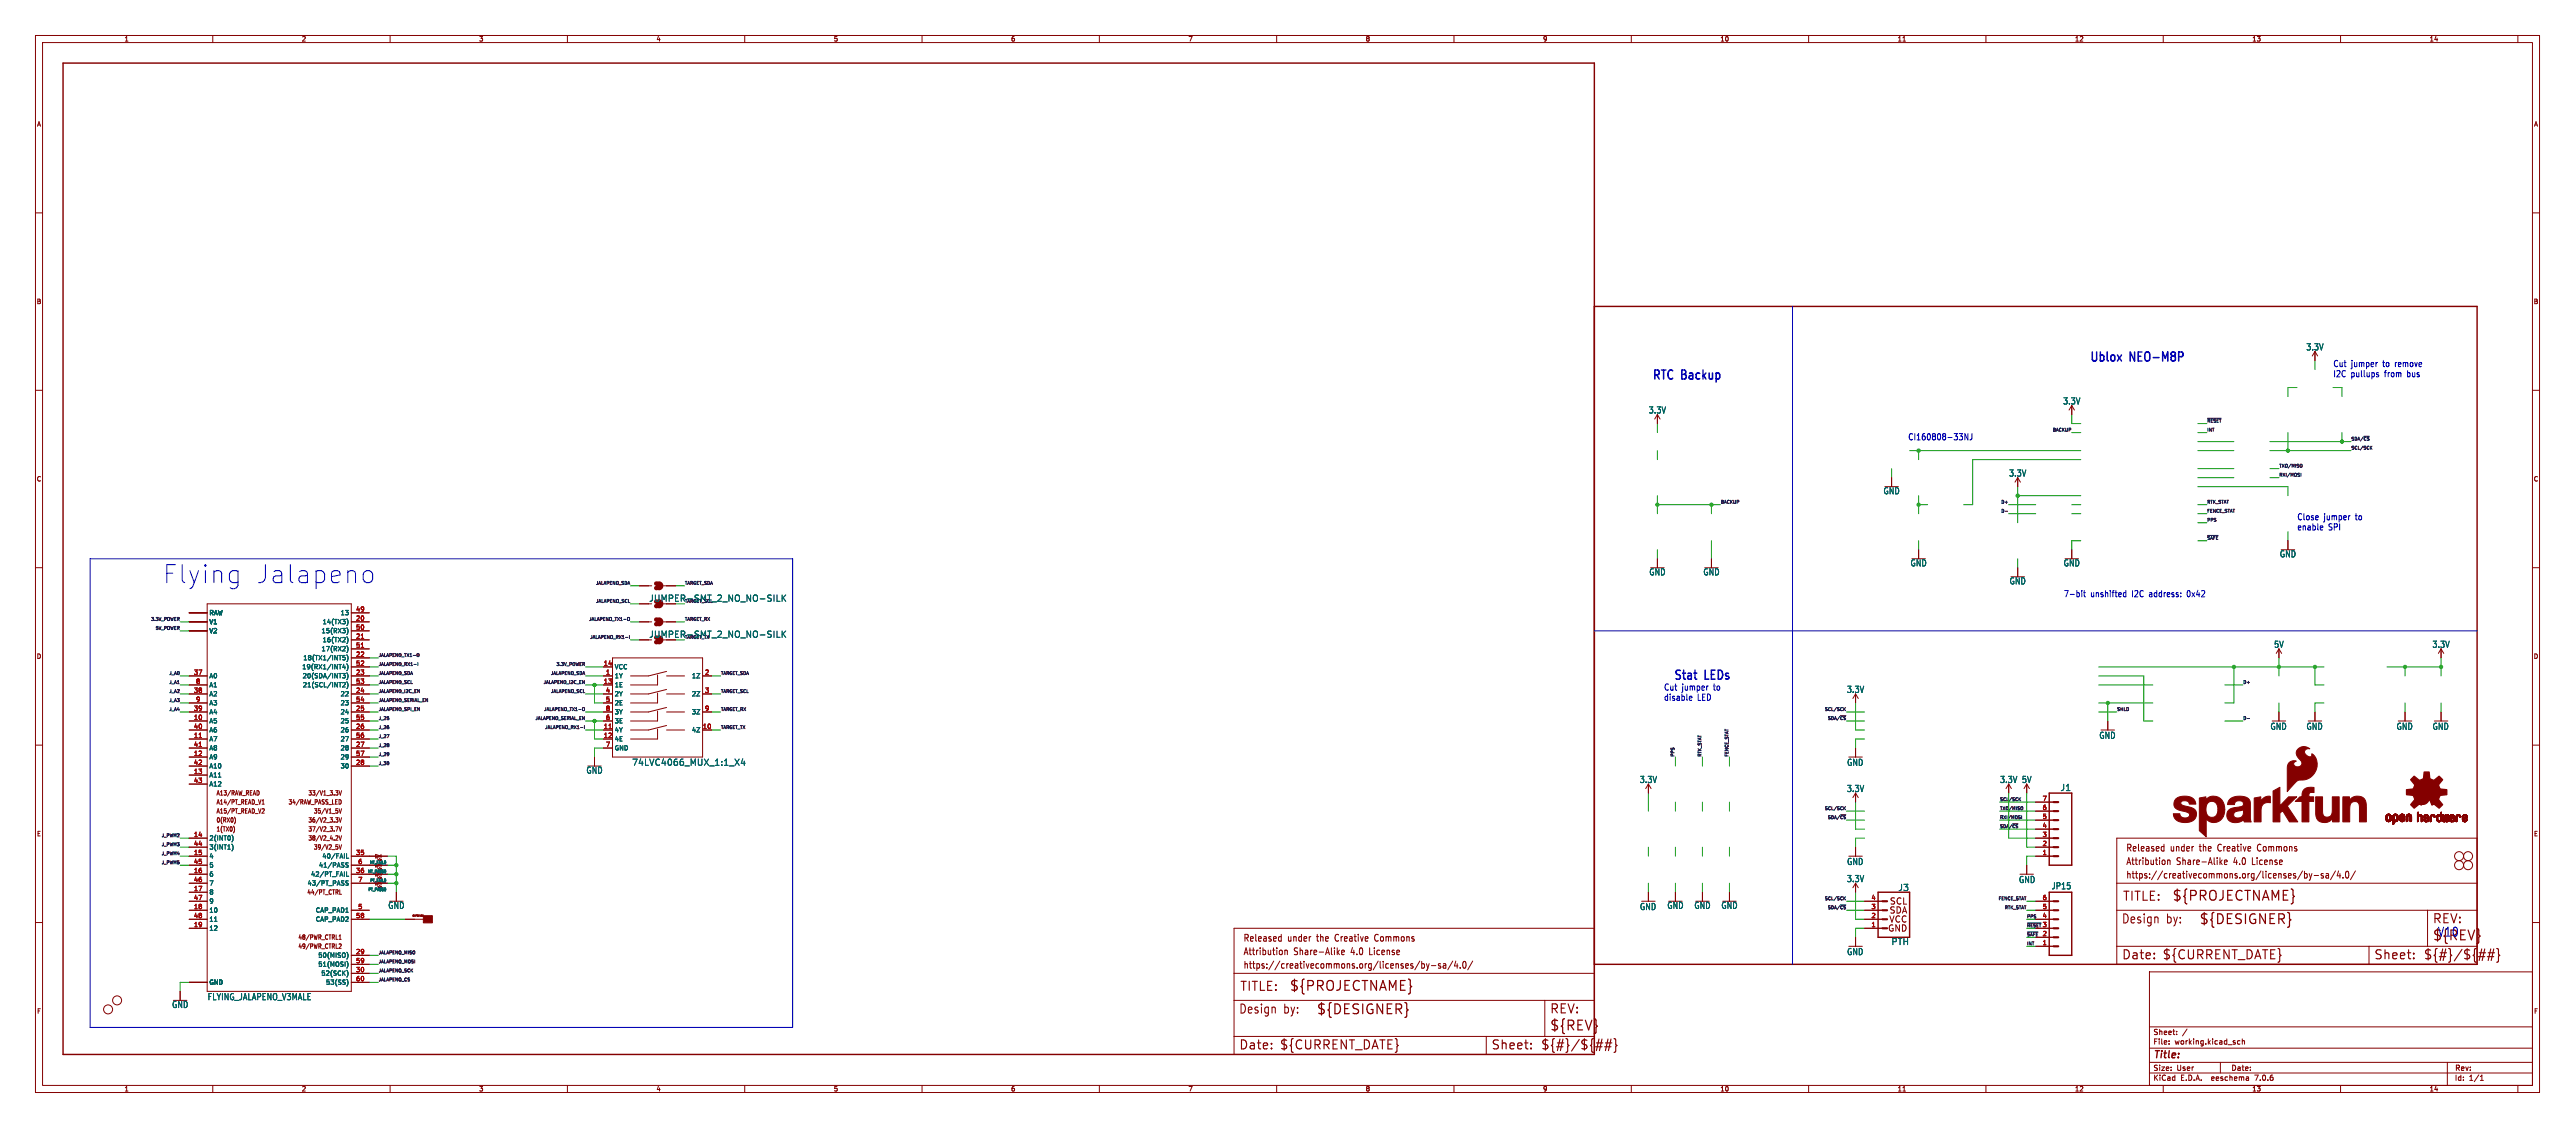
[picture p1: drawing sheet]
<svg xmlns="http://www.w3.org/2000/svg" width="726mm" height="318mm" viewBox="0 0 726 318" stroke-linecap="round" stroke-linejoin="round" font-family="sans-serif">
<defs><g id="words">
<g font-size="7.1" fill="#0000c2">
<text x="45.7" y="164.9">Flying</text>
<text x="71.5" y="164.9">Jalapeno</text>
</g>
<g font-size="3.8" fill="#840000">
<text x="612.4" y="254.3">${PROJECTNAME}</text>
<text x="620" y="260.9">${DESIGNER}</text>
<text x="685.8" y="265.5">${REV}</text>
<text x="363.5" y="279.7">${PROJECTNAME}</text>
<text x="371.1" y="286.3">${DESIGNER}</text>
<text x="436.9" y="290.9">${REV}</text>
</g>
<g font-size="3.5" fill="#0000c2">
<text x="465.7" y="107.6">RTC Backup</text>
<text x="589" y="102.5">Ublox</text>
<text x="600.6" y="102.5">NEO-M8P</text>
<text x="471.8" y="192.2">Stat</text>
<text x="480.7" y="192.2">LEDs</text>
<text x="687.3" y="264.2">V10</text>
</g>
<g font-size="3.5" fill="#840000">
<text x="598.4" y="254.3">TITLE:</text>
<text x="598.2" y="260.6">Design</text>
<text x="610.9" y="260.6">by:</text>
<text x="685.8" y="260.6">REV:</text>
<text x="598.2" y="270.8">Date:</text>
<text x="609.6" y="270.8">${CURRENT_DATE}</text>
<text x="669.3" y="270.8">Sheet:</text>
<text x="683.3" y="270.8">${#}/${##}</text>
<text x="349.5" y="279.7">TITLE:</text>
<text x="349.2" y="286">Design</text>
<text x="362" y="286">by:</text>
<text x="436.9" y="286">REV:</text>
<text x="349.2" y="296.2">Date:</text>
<text x="360.7" y="296.2">${CURRENT_DATE}</text>
<text x="420.4" y="296.2">Sheet:</text>
<text x="434.3" y="296.2">${#}/${##}</text>
</g>
<text font-size="2.8" fill="#840000" x="607.1" y="298.8">Title:</text>
<g font-size="2.7" fill="#840000">
<text x="599.4" y="244.1">Attribution</text>
<text x="599.4" y="240.2">Released</text>
<text x="612" y="240.2">under</text>
<text x="613.7" y="244.1">Share-Alike</text>
<text x="620.4" y="240.2">the</text>
<text x="625.8" y="240.2">Creative</text>
<text x="630" y="244.1">4.0</text>
<text x="635.5" y="244.1">License</text>
<text x="637.2" y="240.2">Commons</text>
<text x="599.4" y="247.9">https://creativecommons.org/licenses/by-sa/4.0/</text>
<text x="350.5" y="269.5">Attribution</text>
<text x="350.5" y="265.6">Released</text>
<text x="363.1" y="265.6">under</text>
<text x="364.8" y="269.5">Share-Alike</text>
<text x="371.5" y="265.6">the</text>
<text x="376.9" y="265.6">Creative</text>
<text x="381.1" y="269.5">4.0</text>
<text x="386.5" y="269.5">License</text>
<text x="388.3" y="265.6">Commons</text>
<text x="350.5" y="273.3">https://creativecommons.org/licenses/by-sa/4.0/</text>
</g>
<g font-size="2.5" fill="#006464">
<text x="650.3" y="99">3.3V</text>
<text x="464.8" y="116.7">3.3V</text>
<text x="581.7" y="114.2">3.3V</text>
<text x="566.4" y="134.5">3.3V</text>
<text x="531" y="139.5">GND</text>
<text x="538.6" y="159.8">GND</text>
<text x="581.8" y="159.8">GND</text>
<text x="642.8" y="157.3">GND</text>
<text x="465" y="162.4">GND</text>
<text x="480.2" y="162.4">GND</text>
<text x="566.6" y="164.9">GND</text>
<text x="183" y="179.9">JUMPER-SMT_2_NO_NO-SILK</text>
<text x="641.2" y="182.8">5V</text>
<text x="685.8" y="182.8">3.3V</text>
<text x="520.7" y="195.5">3.3V</text>
<text x="591.9" y="208.4">GND</text>
<text x="640.1" y="205.9">GND</text>
<text x="650.3" y="205.9">GND</text>
<text x="675.7" y="205.9">GND</text>
<text x="685.9" y="205.9">GND</text>
<text x="165.3" y="218.2">GND</text>
<text x="178.2" y="216">74LVC4066_MUX_1:1_X4</text>
<text x="462.3" y="220.9">3.3V</text>
<text x="520.8" y="216">GND</text>
<text x="563.9" y="220.9">3.3V</text>
<text x="570.1" y="220.9">5V</text>
<text x="520.7" y="223.4">3.3V</text>
<text x="580.9" y="223.1">J1</text>
<text x="520.8" y="244">GND</text>
<text x="520.7" y="248.8">3.3V</text>
<text x="535.2" y="251.3">J3</text>
<text x="569.2" y="249.1">GND</text>
<text x="578.4" y="250.8">JP15</text>
<text x="109.4" y="256.3">GND</text>
<text x="462.3" y="256.7">GND</text>
<text x="470.1" y="256.3">GND</text>
<text x="477.7" y="256.3">GND</text>
<text x="485.3" y="256.3">GND</text>
<text x="520.8" y="269.4">GND</text>
<text x="533.3" y="266.5">PTH</text>
<text x="48.4" y="284.3">GND</text>
<text x="58.5" y="282.1">FLYING_JALAPENO_V3MALE</text>
</g>
<g font-size="2.5" fill="#0000c2">
<text x="657.9" y="103.6">Cut</text>
<text x="657.9" y="106.4">I2C pullups</text>
<text x="662.9" y="103.6">jumper</text>
<text x="671.9" y="103.6">to</text>
<text x="672.4" y="106.4">from</text>
<text x="675.5" y="103.6">remove</text>
<text x="678.9" y="106.4">bus</text>
<text x="538" y="124.2">CI160808-33NJ</text>
<text x="647.7" y="146.7">Close</text>
<text x="647.7" y="149.6">enable</text>
<text x="655.2" y="146.7">jumper</text>
<text x="656.5" y="149.6">SPI</text>
<text x="664.2" y="146.7">to</text>
<text x="581.9" y="168.5">7-bit</text>
<text x="589.5" y="168.5">unshifted</text>
<text x="601.2" y="168.5">I2C address:</text>
<text x="617" y="168.5">0x42</text>
<text x="469.1" y="194.8">Cut</text>
<text x="469.1" y="197.6">disable</text>
<text x="474.2" y="194.8">jumper</text>
<text x="478.6" y="197.6">LED</text>
<text x="483.2" y="194.8">to</text>
</g>
<g font-size="2.5" fill="#840000">
<text x="183" y="169.8">JUMPER-SMT_2_NO_NO-SILK</text>
<text x="532.7" y="257.8">SDA</text>
<text x="532.7" y="255.2">SCL</text>
<text x="532.2" y="262.8">GND</text>
<text x="532.6" y="260.3">VCC</text>
</g>
<g font-size="2.1" fill="#840000">
<text x="607.1" y="291.9">Sheet:</text>
<text x="607.1" y="294.6">File:</text>
<text x="613.2" y="294.6">working.kicad_sch</text>
<text x="607.1" y="304.8">KiCad</text>
<text x="607.1" y="302">Size:</text>
<text x="613.8" y="302">User</text>
<text x="614.8" y="304.8">E.D.A.</text>
<text x="623.7" y="304.8">eeschema</text>
<text x="629.1" y="302">Date:</text>
<text x="636.1" y="304.8">7.0.6</text>
<text x="692.1" y="302.2">Rev:</text>
<text x="692.1" y="304.8">Id:</text>
<text x="696.2" y="304.8">1/1</text>
</g>
<g font-size="1.8" fill="#840000">
<text x="35" y="11.9">1</text>
<text x="85" y="11.9">2</text>
<text x="135" y="11.9">3</text>
<text x="185" y="11.9">4</text>
<text x="235" y="11.9">5</text>
<text x="285" y="11.9">6</text>
<text x="335" y="11.9">7</text>
<text x="385" y="11.9">8</text>
<text x="435" y="11.9">9</text>
<text x="485" y="11.9">10</text>
<text x="535" y="11.9">11</text>
<text x="585" y="11.9">12</text>
<text x="635" y="11.9">13</text>
<text x="685" y="11.9">14</text>
<text x="10.3" y="35.9">A</text>
<text x="714.5" y="35.9">A</text>
<text x="10.3" y="85.9">B</text>
<text x="714.4" y="85.9">B</text>
<text x="10.3" y="135.9">C</text>
<text x="714.4" y="135.9">C</text>
<text x="10.3" y="185.9">D</text>
<text x="714.4" y="185.9">D</text>
<text x="60.9" y="224.4">A13/RAW_READ</text>
<text x="60.9" y="226.9">A14/PT_READ_V1</text>
<text x="81.2" y="226.9">34/RAW_PASS_LED</text>
<text x="86.8" y="224.4">33/V1_3.3V</text>
<text x="60.9" y="232">0(RX0)</text>
<text x="60.9" y="229.5">A15/PT_READ_V2</text>
<text x="86.8" y="232">36/V2_3.3V</text>
<text x="88.4" y="229.5">35/V1_5V</text>
<text x="10.3" y="235.9">E</text>
<text x="86.8" y="234.5">37/V2_3.7V</text>
<text x="86.8" y="237.1">38/V2_4.2V</text>
<text x="88.4" y="239.6">39/V2_5V</text>
<text x="714.4" y="235.9">E</text>
<text x="86.5" y="252.3">44/PT_CTRL</text>
<text x="84" y="265">48/PWR_CTRL1</text>
<text x="84" y="267.6">49/PWR_CTRL2</text>
<text x="10.3" y="285.9">F</text>
<text x="714.5" y="285.9">F</text>
<text x="35" y="307.8">1</text>
<text x="85" y="307.8">2</text>
<text x="135" y="307.8">3</text>
<text x="185" y="307.8">4</text>
<text x="235" y="307.8">5</text>
<text x="285" y="307.8">6</text>
<text x="335" y="307.8">7</text>
<text x="385" y="307.8">8</text>
<text x="435" y="307.8">9</text>
<text x="485" y="307.8">10</text>
<text x="535" y="307.8">11</text>
<text x="585" y="307.8">12</text>
<text x="635" y="307.8">13</text>
<text x="685" y="307.8">14</text>
</g>
<g font-size="1.8" fill="#006464">
<text x="58.9" y="173.6">RAW</text>
<text x="95.9" y="173.6">13</text>
<text x="58.9" y="176.1">V1</text>
<text x="58.9" y="178.7">V2</text>
<text x="90.5" y="178.7">15(RX3)</text>
<text x="90.8" y="176.1">14(TX3)</text>
<text x="90.5" y="183.7">17(RX2)</text>
<text x="90.8" y="181.2">16(TX2)</text>
<text x="58.9" y="191.4">A0</text>
<text x="85.1" y="188.8">19(RX1/INT4)</text>
<text x="85.2" y="191.4">20(SDA/INT3)</text>
<text x="85.4" y="186.3">18(TX1/INT5)</text>
<text x="173.2" y="191.4">1Y</text>
<text x="173.2" y="188.8">VCC</text>
<text x="195" y="191.4">1Z</text>
<text x="58.9" y="196.4">A2</text>
<text x="58.9" y="193.9">A1</text>
<text x="85.3" y="193.9">21(SCL/INT2)</text>
<text x="95.9" y="196.4">22</text>
<text x="173.2" y="193.9">1E</text>
<text x="173.2" y="196.4">2Y</text>
<text x="195" y="196.4">2Z</text>
<text x="58.9" y="201.5">A4</text>
<text x="58.9" y="199">A3</text>
<text x="95.9" y="201.5">24</text>
<text x="95.9" y="199">23</text>
<text x="173.2" y="199">2E</text>
<text x="173.2" y="201.5">3Y</text>
<text x="195" y="201.5">3Z</text>
<text x="58.9" y="204.1">A5</text>
<text x="58.9" y="209.1">A7</text>
<text x="58.9" y="206.6">A6</text>
<text x="95.9" y="206.6">26</text>
<text x="95.9" y="204.1">25</text>
<text x="95.9" y="209.1">27</text>
<text x="173.2" y="206.6">4Y</text>
<text x="173.2" y="209.1">4E</text>
<text x="173.2" y="204.1">3E</text>
<text x="195" y="206.6">4Z</text>
<text x="58.9" y="214.2">A9</text>
<text x="58.9" y="211.7">A8</text>
<text x="95.9" y="211.7">28</text>
<text x="95.9" y="214.2">29</text>
<text x="173.2" y="211.7">GND</text>
<text x="58.9" y="219.3">A11</text>
<text x="58.9" y="216.8">A10</text>
<text x="58.9" y="221.8">A12</text>
<text x="95.9" y="216.8">30</text>
<text x="58.9" y="237.1">2(INT0)</text>
<text x="58.9" y="239.6">3(INT1)</text>
<text x="60.9" y="234.5">1(TX0)</text>
<text x="58.9" y="242.2">4</text>
<text x="58.9" y="244.7">5</text>
<text x="89.8" y="244.7">41/PASS</text>
<text x="90.8" y="242.2">40/FAIL</text>
<text x="58.9" y="247.2">6</text>
<text x="58.9" y="249.8">7</text>
<text x="86.6" y="249.8">43/PT_PASS</text>
<text x="87.6" y="247.2">42/PT_FAIL</text>
<text x="58.9" y="252.3">8</text>
<text x="58.9" y="257.4">10</text>
<text x="58.9" y="254.9">9</text>
<text x="88.9" y="257.4">CAP_PAD1</text>
<text x="58.9" y="262.5">12</text>
<text x="58.9" y="259.9">11</text>
<text x="88.9" y="259.9">CAP_PAD2</text>
<text x="89.6" y="270.1">50(MISO)</text>
<text x="89.6" y="272.6">51(MOSI)</text>
<text x="90.5" y="275.2">52(SCK)</text>
<text x="58.9" y="277.7">GND</text>
<text x="91.8" y="277.7">53(SS)</text>
</g>
<g font-size="1.8" fill="#a90000">
<text x="100.3" y="172.5">49</text>
<text x="100.3" y="175">20</text>
<text x="100.3" y="177.5">50</text>
<text x="100.3" y="180.1">21</text>
<text x="100.3" y="185.2">22</text>
<text x="100.3" y="182.6">51</text>
<text x="54.6" y="190.2">37</text>
<text x="100.3" y="190.2">23</text>
<text x="100.3" y="187.7">52</text>
<text x="170.1" y="187.7">14</text>
<text x="170.7" y="190.2">1</text>
<text x="198.7" y="190.2">2</text>
<text x="54.6" y="195.3">38</text>
<text x="55.2" y="192.8">8</text>
<text x="55.2" y="197.9">9</text>
<text x="100.3" y="195.3">24</text>
<text x="100.3" y="192.8">53</text>
<text x="100.3" y="197.9">54</text>
<text x="170.1" y="192.8">13</text>
<text x="170.7" y="195.3">4</text>
<text x="170.7" y="197.9">5</text>
<text x="198.7" y="195.3">3</text>
<text x="54.6" y="202.9">10</text>
<text x="54.6" y="200.4">39</text>
<text x="100.3" y="200.4">25</text>
<text x="100.3" y="202.9">55</text>
<text x="170.7" y="202.9">6</text>
<text x="170.7" y="200.4">8</text>
<text x="198.7" y="200.4">9</text>
<text x="54.6" y="208">11</text>
<text x="54.6" y="205.5">40</text>
<text x="100.3" y="205.5">26</text>
<text x="100.3" y="208">56</text>
<text x="170.1" y="205.5">11</text>
<text x="170.1" y="208">12</text>
<text x="198.1" y="205.5">10</text>
<text x="54.6" y="213.1">12</text>
<text x="54.6" y="210.6">41</text>
<text x="54.6" y="215.6">42</text>
<text x="100.3" y="210.6">27</text>
<text x="100.3" y="215.6">28</text>
<text x="100.3" y="213.1">57</text>
<text x="170.7" y="210.6">7</text>
<text x="54.6" y="218.2">13</text>
<text x="54.6" y="220.7">43</text>
<text x="575.9" y="225.8">7</text>
<text x="575.9" y="233.4">4</text>
<text x="575.9" y="230.9">5</text>
<text x="575.9" y="228.3">6</text>
<text x="54.6" y="236">14</text>
<text x="54.6" y="238.5">44</text>
<text x="575.9" y="238.5">2</text>
<text x="575.9" y="236">3</text>
<text x="54.6" y="241">15</text>
<text x="54.6" y="243.6">45</text>
<text x="100.3" y="241">35</text>
<text x="100.9" y="243.6">6</text>
<text x="575.9" y="241">1</text>
<text x="54.6" y="246.1">16</text>
<text x="54.6" y="251.2">17</text>
<text x="54.6" y="248.7">46</text>
<text x="100.3" y="246.1">36</text>
<text x="100.9" y="248.7">7</text>
<text x="54.6" y="256.3">18</text>
<text x="54.6" y="253.7">47</text>
<text x="100.9" y="256.3">5</text>
<text x="527.6" y="256.3">3</text>
<text x="527.6" y="253.7">4</text>
<text x="575.9" y="256.3">5</text>
<text x="575.9" y="253.7">6</text>
<text x="54.6" y="261.4">19</text>
<text x="54.6" y="258.8">48</text>
<text x="100.3" y="258.8">58</text>
<text x="527.6" y="261.4">1</text>
<text x="527.6" y="258.8">2</text>
<text x="575.9" y="263.9">2</text>
<text x="575.9" y="261.4">3</text>
<text x="575.9" y="258.8">4</text>
<text x="100.3" y="269">29</text>
<text x="575.9" y="266.4">1</text>
<text x="100.3" y="274.1">30</text>
<text x="100.3" y="271.5">59</text>
<text x="100.3" y="276.6">60</text>
</g>
<g font-size="1.2" fill="#0f0f0f">
<text x="622.3" y="119.1">~{RESET}</text>
<text x="578.7" y="121.7">BACKUP</text>
<text x="622.3" y="121.7">INT</text>
<text x="662.9" y="124.2">SDA/~{CS}</text>
<text x="642.6" y="131.8">TXO/MISO</text>
<text x="662.9" y="126.8">SCL/SCK</text>
<text x="642.6" y="134.4">RXI/MOSI</text>
<text x="485.1" y="142">BACKUP</text>
<text x="564.2" y="142">D+</text>
<text x="622.3" y="142">RTK_STAT</text>
<text x="564.2" y="144.5">D-</text>
<text x="622.3" y="147.1">PPS</text>
<text x="622.3" y="144.5">FENCE_STAT</text>
<text x="622.3" y="152.2">~{SAFE}</text>
<text x="167.9" y="164.9">JALAPENO_SDA</text>
<text x="193" y="164.9">TARGET_SDA</text>
<text x="167.9" y="169.9">JALAPENO_SCL</text>
<text x="42.4" y="175">3.3V_POWER</text>
<text x="43.7" y="177.6">5V_POWER</text>
<text x="166" y="175">JALAPENO_TX1-O</text>
<text x="193" y="175">TARGET_RX</text>
<text x="106.7" y="185.2">JALAPENO_TX1-O</text>
<text x="166.3" y="180.1">JALAPENO_RX1-I</text>
<text x="47.6" y="190.3">J_A0</text>
<text x="106.7" y="187.7">JALAPENO_RX1-I</text>
<text x="106.7" y="190.3">JALAPENO_SDA</text>
<text x="155.2" y="190.3">JALAPENO_SDA</text>
<text x="156.7" y="187.7">3.3V_POWER</text>
<text x="203.2" y="190.3">TARGET_SDA</text>
<text x="47.6" y="192.8">J_A1</text>
<text x="47.6" y="197.9">J_A3</text>
<text x="47.6" y="195.3">J_A2</text>
<text x="106.7" y="197.9">JALAPENO_SERIAL_EN</text>
<text x="106.7" y="192.8">JALAPENO_SCL</text>
<text x="106.7" y="195.3">JALAPENO_I2C_EN</text>
<text x="153.1" y="192.8">JALAPENO_I2C_EN</text>
<text x="155.2" y="195.3">JALAPENO_SCL</text>
<text x="203.2" y="195.3">TARGET_SCL</text>
<text x="632.5" y="192.8">D+</text>
<text x="47.6" y="200.4">J_A4</text>
<text x="106.7" y="200.4">JALAPENO_SPI_EN</text>
<text x="106.7" y="203">J_25</text>
<text x="150.8" y="203">JALAPENO_SERIAL_EN</text>
<text x="153.3" y="200.4">JALAPENO_TX1-O</text>
<text x="203.2" y="200.4">TARGET_RX</text>
<text x="514.4" y="200.4">SCL/SCK</text>
<text x="515.3" y="203">SDA/~{CS}</text>
<text x="596.9" y="200.4">SHLD</text>
<text x="632.5" y="203">D-</text>
<text x="106.7" y="208">J_27</text>
<text x="106.7" y="205.5">J_26</text>
<text x="153.6" y="205.5">JALAPENO_RX1-I</text>
<text x="203.2" y="205.5">TARGET_TX</text>
<text x="106.7" y="215.7">J_30</text>
<text x="106.7" y="213.1">J_29</text>
<text x="106.7" y="210.6">J_28</text>
<text x="472.2" y="213.4" transform="rotate(-90 472.2 213.4)">PPS</text>
<text x="479.8" y="213.4" transform="rotate(-90 479.8 213.4)">RTK_STAT</text>
<text x="487.4" y="213.4" transform="rotate(-90 487.4 213.4)">FENCE_STAT</text>
<text x="563.9" y="225.8">SCL/SCK</text>
<text x="514.4" y="228.4">SCL/SCK</text>
<text x="515.3" y="230.9">SDA/~{CS}</text>
<text x="563.9" y="233.4">SDA/~{CS}</text>
<text x="563.9" y="228.4">TXO/MISO</text>
<text x="563.9" y="230.9">RXI/MOSI</text>
<text x="45.4" y="236">J_PWM2</text>
<text x="45.4" y="238.5">J_PWM3</text>
<text x="45.4" y="241.1">J_PWM4</text>
<text x="45.4" y="243.6">J_PWM5</text>
<text x="514.4" y="253.8">SCL/SCK</text>
<text x="515.3" y="256.3">SDA/~{CS}</text>
<text x="563.4" y="253.8">FENCE_STAT</text>
<text x="565.1" y="256.3">RTK_STAT</text>
<text x="571.5" y="263.9">~{SAFE}</text>
<text x="571.5" y="261.4">~{RESET}</text>
<text x="571.5" y="258.8">PPS</text>
<text x="106.7" y="269">JALAPENO_MISO</text>
<text x="571.5" y="266.5">INT</text>
<text x="106.7" y="274.1">JALAPENO_SCK</text>
<text x="106.7" y="271.5">JALAPENO_MOSI</text>
<text x="106.7" y="276.6">JALAPENO_CS</text>
</g>
<g font-size="1.2" fill="#006464">
<text x="193" y="169.9">TARGET_SCL</text>
<text x="193" y="180.1">TARGET_TX</text>
</g>
<g font-size="1.1" fill="#006464">
<text x="104.2" y="243.7">MT_FAIL0</text>
<text x="103.6" y="246.3">MT_PASS0</text>
<text x="103.7" y="251.3">PT_PASS0</text>
<text x="104.3" y="248.8">PT_FAIL0</text>
</g>
<text font-size=".6" fill="#840000" x="116.2" y="258.5">CAPSENSE</text>
</g></defs>
<g fill="none" stroke="#840000" stroke-width=".28">
<path d="M10 10h706.1v297.9h-706.1zM12 12h702.1v293.9h-702.1zM60 10v2M110 10v2M160 10v2M210 10v2M260 10v2M310 10v2M360 10v2M410 10v2M460 10v2M510 10v2"/>
<path d="M536.6 11.6h.7M560 10v2M610 10v2M660 10v2M710 10v2M10 60h2M714.1 60h2M652.8 99.1l-.8 1.2M652.8 99.1l.7 1.2M652.8 99.1v2.5M10 110h2M467.4 116.8v2.6"/>
<path d="M467.4 116.8l-.8 1.3M467.4 116.8l.7 1.3M584.2 114.3v2.5M584.2 114.3l.8 1.3M584.2 114.3l-.8 1.3M714.1 110h2M533.4 134.6v2.6M569 134.6l.7 1.3M569 134.6l-.8 1.3M569 134.6v2.6M10 160h2M467.4 157.5v2.5"/>
<path d="M482.6 157.5v2.5M541 154.9v2.6M584.2 154.9v2.6M645.2 152.4v2.5M714.1 160h2M53.3 175.3h5.1M53.3 177.8h5.1M53.3 172.7h5.1M58.4 170.2h40.7v109.2h-40.7zM99.1 175.3h5M99.1 177.8h5M99.1 172.7h5"/>
<path d="M180.3 165.1h3.5M180.3 175.3h3.5M180.3 170.2h2.6M187.1 165.1h3.4M187.1 175.3h3.4M569 160v2.6M53.3 198.1h5.1M53.3 195.6h5.1M53.3 193h5.1M53.3 190.5h5.1M99.1 180.3h5M99.1 185.4h5"/>
<path d="M99.1 198.1h5M99.1 195.6h5M99.1 193h5M99.1 190.5h5M99.1 188h5M99.1 182.9h5M170.2 198.1h2.5M170.2 195.6h2.5M170.2 193h2.5M170.2 190.5h2.5M170.2 188h2.5M172.7 185.4h25.4v28h-25.4z"/>
<path d="M180.3 180.3h2.6M185.4 195.3v2.8h-7.6M185.4 190.2v2.8h-7.6M188 199.4l-5.1 1.3h-5.1M188 194.3l-5.1 1.3h-5.1M188 195.6h5M188 189.2l-5.1 1.3h-5.1M188 190.5h5M198.1 195.6h2.6M198.1 190.5h2.6M523.2 195.6l-.7 1.2M523.2 195.6l.8 1.2"/>
<path d="M523.2 195.6v2.5M642.6 182.9l-.7 1.2M642.6 182.9l.8 1.2M642.6 182.9v2.5M688.3 182.9l-.7 1.2M688.3 182.9l.8 1.2M688.3 182.9v2.5M10 210h2M53.3 208.3h5.1M53.3 205.7h5.1M53.3 203.2h5.1M53.3 200.7h5.1"/>
<path d="M53.3 213.4h5.1M53.3 210.8h5.1M53.3 218.4h5.1M53.3 215.9h5.1M99.1 208.3h5M99.1 205.7h5M99.1 203.2h5M99.1 200.7h5M99.1 213.4h5M99.1 210.8h5M99.1 215.9h5M167.6 213.4v2.5"/>
<path d="M170.2 208.3h2.5M170.2 205.7h2.5M170.2 203.2h2.5M170.2 200.7h2.5M170.2 210.8h2.5M185.4 205.5v2.8h-7.6M185.4 200.4v2.8h-7.6M188 204.5l-5.1 1.2h-5.1M188 205.7h5M188 200.7h5M198.1 205.7h2.6M198.1 200.7h2.6"/>
<path d="M523.2 210.8v2.6M594.4 203.2v2.5M642.6 200.7v2.5M652.8 200.7v2.5M678.2 200.7v2.5M688.3 200.7v2.5M714.1 210h2M53.3 236.2h5.1M53.3 238.8h5.1M53.3 221h5.1M66 233.2v1.2M66.1 230.3l.3 .8-.3 1"/>
<path d="M73.9 226.6h.6M73.9 225.7l.3-.3v1.2M74.1 227.9l.3 .1 .1 .3-.6 .9h.6M94.6 222.8h.7l-.4 .5M94.6 230.4h.7l-.4 .5M94.6 233h.7l-.4 1.3M94.6 236.8h.7M95.2 223.4v.6M95.2 231.1v.5M95.2 235.7v.4M95.6 222.8l.4 1.3 .3-1.3M95.6 227.9l.4 1.3 .3-1.3"/>
<path d="M95.6 230.4l.4 1.3 .3-1.3M95.6 233l.4 1.3 .3-1.3M95.6 235.5l.4 1.3 .3-1.3M95.6 238.1l.4 1.2 .3-1.2M95.9 225.4a.73 .73 0 0 1 0 1.2M464.8 221l-.7 1.2M464.8 221l.8 1.2M464.8 221v2.5M523.2 223.5v2.6M523.2 238.8v2.5M523.2 223.5l-.7 1.3M523.2 223.5l.8 1.3"/>
<path d="M566.4 221l-.7 1.2M566.4 221l.8 1.2M566.4 221v2.5M571.5 221v2.5M571.5 221l-.8 1.2M571.5 221l.8 1.2M574 236.2h5.1M574 238.8h5.1M574 233.7h5.1M574 231.1h5.1M574 228.6h5.1M574 226.1h5.1"/>
<path d="M596.9 236.2h101.6v35.6h-101.6zM609.7 238.6l.5 .1M610.2 237.9v2M610.2 239.8l-.5 .1M10 260h2M53.3 248.9h5.1M53.3 256.5h5.1M53.3 259.1h5.1M53.3 254h5.1M53.3 241.3h5.1M53.3 246.4h5.1M53.3 243.8h5.1"/>
<path d="M53.3 251.5h5.1M95.8 252h.5M99.1 248.9h10.1M99.1 256.5h5M99.1 259.1h5M99.1 241.3h10.1M99.1 246.4h10.1M99.1 243.8h10.1M105.9 243.8v.5l1.5-.5v.5M105.9 246.4v.5l1.5-.5v.5M105.9 248.9v.5l1.5-.5v.5M105.9 240.8l1.5 .5-1.5 .5z"/>
<path d="M106.3 247l.7 .7M106.3 244.5l.7 .7M106.3 242l.7 .6M106.3 249.6l.7 .6M107 246.9l.6 .8M107 244.4l.6 .7M107 241.8l.6 .8M107 249.5l.6 .7M107.4 240.8v1M111.8 251.5v2.5M114.3 259.1h7.4M116.6 257.9h-.1"/>
<path d="M116.6 257.9h.1M116.7 257.9h.1M116.8 258.3l.1-.4 .2 .4M117.4 257.9h-.2v.4M117.4 257.9h.1M117.6 257.9h.1M117.7 257.9h.1M118.2 257.9h-.2v.4M118.6 257.9v.4l-.2-.4v.4M118.8 257.9h.1M118.9 257.9h.1M118.9 257.9h-.1"/>
<path d="M119.4 257.9h-.2v.4M464.8 251.5v2.5M472.4 251.5v2.5M480.1 251.5v2.5M487.7 251.5v2.5M523.2 248.9v2.6M523.2 248.9l-.7 1.3M523.2 248.9l.8 1.3M525.8 256.5h5.1M525.8 259.1h5.1M525.8 254h5.1M571.5 243.8v2.6"/>
<path d="M574 256.5h5.1M574 259.1h5.1M574 254h5.1M574 241.3h5.1M596.9 248.9h101.6M596.9 256.5h101.6M610.4 242.6v.9M611.2 242.4v1.3M611.2 242.6l.3-.2 .4 .1v1.2M626.1 242.9l.5 .8M626.6 242.4l-.6 .7M627.2 243l.8-.2-.1-.3-.4-.1-.3 .3 .1 .9h.6"/>
<path d="M649.3 245.5l-1.4 2.4M649.8 245.5v2M649.8 246.3l.5-.1 .3 .4-.2 .8h-.6M651.2 246.2l.3 1.3M651.5 247.5l-.3 .6M651.9 246.2l-.4 1.3M652.6 246.7h1.2M655.1 246.3l-.4-.1-.2 .3 .1 .2 .5 .2v.5h-.6M655.9 246.3h.6l.1 1.2M656.6 246.6l-.5 .1-.3 .3 .3 .5 .5-.1M658.6 245.5l-1.4 2.4M659.4 245.5l-.4 1.3h1.1"/>
<path d="M659.8 246.2v1.3M660.7 247.3v.2M661.6 245.6l.2-.1a1.1 1.1 0 0 1 0 2 1.43 1.43 0 0 1-.2-1.9zM664.2 245.5l-1.4 2.4M684.5 256.5v10.2M714.1 260h2M50.8 279.4v2.5M53.3 261.6h5.1M53.3 276.9h5.1M95.6 264.7h.6M95.6 263.8l.3-.3v1.2M95.8 266l.3 .1 .1 .3-.6 .9h.6"/>
<path d="M99.1 271.8h5M99.1 274.3h5M99.1 276.9h5M99.1 269.2h5M348 261.6h101.6v35.6h-101.6zM348 274.3h101.6M360.8 264l.5 .1M361.3 263.3v2M361.3 265.2l-.5 .1M361.5 268v.9M362.3 267.8v1.3M362.3 268l.2-.2 .4 .1 .1 1.2"/>
<path d="M377.2 268.3l.5 .8M377.7 267.8l-.6 .7M378.3 268.4l.8-.2-.1-.3-.4-.1-.3 .3 .1 .9h.6M400.4 270.9l-1.4 2.4M400.9 270.9v2M400.9 271.7l.5-.1 .3 .4-.2 .8h-.6M402.2 271.6l.4 1.3M402.6 272.9l-.4 .6M403 271.6l-.4 1.3M403.6 272.1h1.3M406.2 271.7l-.4-.1-.2 .3 .1 .2 .5 .2v.5h-.6M407 271.7h.6l.1 1.2"/>
<path d="M407.7 272l-.5 .1-.3 .3 .3 .5 .5-.1M409.7 270.9l-1.5 2.4M410.5 270.9l-.4 1.3h1M410.9 271.6v1.3M411.8 272.7v.2M412.7 271l.2-.1a1.1 1.1 0 0 1 0 2 1.43 1.43 0 0 1-.2-1.9zM415.3 270.9l-1.4 2.4M523.2 264.2v2.5M525.8 261.6h5.1M574 266.7h5.1M574 261.6h5.1M574 264.2h5.1"/>
<path d="M596.9 266.7h101.6M606.1 273.9h108v32h-108zM668 266.7v5.1M348 292.1h101.6M348 281.9h101.6M419.1 292.1v5.1M435.6 281.9v10.2M606.1 299.4h108M606.1 295.4h108M606.1 289.4h108M611.6 294.1v.2M611.6 293.4v.1"/>
<path d="M613.8 291.4v.2M613.8 290.7v.1M616.7 290l-1.3 1.9M626.1 299.4v3M631.6 293.4l-.4-.1-.3 .3 .2 .6h.5M632.3 293.4h.6v.9M632.3 292.8v1.5M690.1 299.4v6.5M60 305.9v2M110 305.9v2M160 305.9v2M210 305.9v2"/>
<path d="M260 305.9v2M310 305.9v2M360 305.9v2M410 305.9v2M460 305.9v2M510 305.9v2M536.6 307.5h.7M560 305.9v2M606.1 302.4h108M610 305.9v2M634 303.6l.1 .9M634.1 304.4l-.2 .1"/>
<path d="M634.1 303.8l-.2 .1M660 305.9v2M699.4 304.5h.9M699.4 303.4l.5-.4v1.5M710 305.9v2"/>
<circle cx="693.4" cy="241.3" r="1.27"/>
<circle cx="693.4" cy="243.8" r="1.27"/>
<circle cx="696" cy="243.8" r="1.27"/>
<circle cx="696" cy="241.3" r="1.27"/>
<circle cx="30.5" cy="284.5" r="1.27"/>
<circle cx="33" cy="281.9" r="1.27"/>
</g>
<g fill="none" stroke="#840000" stroke-width=".32">
<path d="M607.5 270v.2M607.5 268.6v.3M680.6 270v.2M680.6 268.6v.3M698.8 269.6h1.9M699.1 268.5h1.8M700.7 267.4l-.8 3.3M701.4 269.6h1.8M701.6 268.5h1.8M702.4 267.4l-.8 3.3M703.2 267.4l-.7 3.3M704 267.3l.5 .4v1.2l.4 .4-.4 .3v1.2l-.5 .4"/>
<path d="M358.5 295.4v.2M358.5 294v.3M431.7 295.4v.2M431.7 294v.3M449.9 295h1.8M450.2 293.9h1.8M451.7 292.8l-.7 3.3M452.5 295h1.8M452.7 293.9h1.8M453.4 292.8l-.7 3.3M454.3 292.8l-.7 3.3M455.1 292.7l.5 .4v1.2l.4 .4-.4 .3v1.2l-.5 .4"/>
</g>
<path d="M645.7 259.1l.3 .1-.3 .2M396.8 284.5l.3 .1-.3 .2" fill="none" stroke="#840000" stroke-width=".34"/>
<path d="M17.8 17.8h431.8v279.4h-431.8zM449.6 86.4h248.9v185.4h-248.9M577.8 223.5h6.4v20.3h-6.4zM529.6 251.5h8.9v12.7h-8.9zM577.8 251.5h6.4v17.7h-6.4z" fill="none" stroke="#840000" stroke-width=".41"/>
<path d="M185 164.5l.5 .2 .2 .4-.2 .5-.5 .1M185 174.6l.5 .2 .2 .5-.2 .4-.5 .2M185.8 164.5l.4 .2 .2 .4-.2 .5-.4 .1M185.8 174.6l.4 .2 .2 .5-.2 .4-.4 .2" fill="none" stroke="#840000" stroke-width="1.3"/>
<g fill="none" stroke="#006464" stroke-width=".28">
<path d="M97.8 174.4a1.46 1.46 0 0 1 0 1.9M97.8 176.9a1.46 1.46 0 0 1 0 2M97.8 179.5a1.46 1.46 0 0 1 0 1.9M219.1 169.5h.9M219.1 179.6h.9M220.5 167.7v1.8M220.5 177.9v1.7M220.8 168.5l.8 1M220.8 178.6l.8 1M221.6 167.7l-1.1 1M221.6 177.9l-1.1 1M96.6 189.8h.8l-.5 .5 .4 .1 .1 .4-.6 .3"/>
<path d="M96.6 192.5l.5-.2 .3 .4-.8 .9h.8M96.9 187.2l-.3 .9h.8M97.2 187.7v.8M97.3 184.7h-.6l-.1 .6h.6l.1 .6h-.7M97.8 182a1.46 1.46 0 0 1 0 1.9M97.8 184.5a1.46 1.46 0 0 1 0 2M97.8 187.1a1.46 1.46 0 0 1 0 1.9M97.8 189.6a1.46 1.46 0 0 1 0 2M97.8 192.2a1.46 1.46 0 0 1 0 1.9M207.3 213.9l1.1 1.8M208.4 213.9l-1.1 1.8M209.5 213.8l-.5 1.3h1.1"/>
<path d="M209.9 214.5v1.2M65.4 237.9a1.46 1.46 0 0 1 0 1.9M65.4 235.4a1.47 1.47 0 0 1 0 1.9M60.5 259.7h.7M97.5 243.5v.1a.53 .53 0 0 1 .6 .7l-.6 .1M97.5 248.7a.53 .53 0 0 1 .6 .7h-.6M97.7 240.6v1.3h.6M97.7 245.7v1.3h.6M98.2 243.2l-.5-.1-.2 .3M98.2 248.3l-.7 .1M97.8 268.4a1.46 1.46 0 0 1 0 1.9M97.8 270.9a1.46 1.46 0 0 1 0 1.9"/>
<path d="M97.8 273.4a1.46 1.46 0 0 1 0 2M97.8 276a1.46 1.46 0 0 1 0 1.9"/>
</g>
<path d="M101.8 179.9h.8M101.8 182.5h.8M56.1 207.9h.7M56.1 210.4h.7M171.7 205.3h.7" fill="none" stroke="#a90000" stroke-width=".28"/>
<g fill="#840000" stroke="#840000" stroke-width=".28">
<path d="M119.4 258.1h2.5v2h-2.5z"/>
<path d="M625.4 228.1l2 .1-.5 2-1.7-.9z"/>
<path d="M641 222.9l1.9-1v5.2l2.5-2.5h2.2l-2.6 2.6 2.9 4.4h-2.3l-1.9-3.1-.8 .7v2.4h-1.9z"/>
<path d="M630.3 227.6l1.3-.2 .2 1.1-1.1 .2z"/>
<path d="M635.7 224.9l1.1-.2a.5 .5 0 0 1 .7 0 .5 .5 0 0 1 0 .7v.5a2.34 2.34 0 0 1 2.7-1.5v1.8a2.13 2.13 0 0 0-2.6 2.6v2.8h-2z"/>
<path d="M653 224.6h1.9v2.5a3.5 3.5 0 0 0 .7 3.1 1.54 1.54 0 0 0 1.6-.3 1.54 1.54 0 0 0 .5-1.6v-3.7h1.9v7h-1.2a.52 .52 0 0 1-.6 0 .52 .52 0 0 1-.1-.7v-.2a2.62 2.62 0 0 1-2.5 1.1 2.62 2.62 0 0 1-2.1-1.7z"/>
<path d="M660.7 224.6h1.1a.52 .52 0 0 1 .7 0 .52 .52 0 0 1 0 .7v.2a2.67 2.67 0 0 1 3.4-.9 2.67 2.67 0 0 1 1.4 3.2v3.8h-2v-2.5a3.5 3.5 0 0 0-.6-3.1 1.55 1.55 0 0 0-1.7 .3 1.55 1.55 0 0 0-.4 1.6v3.7h-2z"/>
<path d="M620.2 224.9l1.8-.3v.9a2.96 2.96 0 0 1 3.4-1 2.96 2.96 0 0 1 1.9 2.9l.1 .8-2-.1a1.76 1.76 0 0 0-.7-1.9 1.76 1.76 0 0 0-2.1 .1 2.73 2.73 0 0 0 .7 4l.4 .1a1.47 1.47 0 0 0 1.5-1.1l1.7 .9a2.81 2.81 0 0 1-4.8 .6v5l-1.9-1.7z"/>
<path d="M613.6 225.1a4.2 4.2 0 0 1 5.3 .4l.3 1.1h-.7a1.15 1.15 0 0 1-1.6-.7l-.6-.2a.82 .82 0 0 0-1 .1 .82 .82 0 0 0-.2 1l1.2 .4a2.85 2.85 0 0 1 3.1 2.2 2.7 2.7 0 0 1-3.2 2.4 2.8 2.8 0 0 1-3.4-2.5h.7a.98 .98 0 0 1 1.5 .8 1.51 1.51 0 0 0 2.5-.5 2.25 2.25 0 0 0-2.3-1.1 2.02 2.02 0 0 1-2-1.1 2.02 2.02 0 0 1 .4-2.3z"/>
<path d="M649.7 222.5l.8-.5 1.4-.1a.52 .52 0 0 1 .6 .1 .52 .52 0 0 1 0 .7l-.1 .7a.95 .95 0 0 0-1.1 .1 .95 .95 0 0 0-.2 1.1h.5a.55 .55 0 0 1 .6 0 .55 .55 0 0 1 .2 .6v.2a.51 .51 0 0 1-.2 .5 .51 .51 0 0 1-.6 0h-.5v5.7h-2v-5.7h-1.9l.7-.7a1.13 1.13 0 0 1 1.2-.6l.2-1.4z"/>
<path d="M647.9 211.2a2.45 2.45 0 0 1 3.4-.2 1.09 1.09 0 0 0-1.4 .7 1.09 1.09 0 0 0 .9 1.4 .66 .66 0 0 0 .8 .2 .66 .66 0 0 0 .3-.9 4.1 4.1 0 0 1-.9 7l-1.6 .4a2.71 2.71 0 0 0-2.9 1.6l-1.5 1.7v-3.2a11.5 11.5 0 0 1 .3-4.7 1.96 1.96 0 0 1 2.2-.7 .82 .82 0 0 0-.7 .9 .82 .82 0 0 0 .9 .7 1.1 1.1 0 0 0 1.3-.6 1.1 1.1 0 0 0-.4-1.4l-.8-.8a1.62 1.62 0 0 1 .1-2.1z"/>
<path d="M628.8 225.2a4.6 4.6 0 0 1 5.5 .2l.3 .7v4.5l.2 1.1h-.7a1.04 1.04 0 0 1-1.4-.3v-.4a3.1 3.1 0 0 1-4.6-.3 2.16 2.16 0 0 1 2.2-3.1l.4 1.1a.99 .99 0 0 0-.8 1.3 .99 .99 0 0 0 1.4 .5 1.9 1.9 0 0 0 1.3-2.1v-.2l-.8 .3-.2-1.1a.92 .92 0 0 0 .9-1.1 .92 .92 0 0 0-1.3-.6 1.28 1.28 0 0 0-1.2 1.1h-1.9l.3-.9z"/>
<path d="M672.8 230.9h.4z"/>
<path d="M672.8 230.8l.4 .1z"/>
<path d="M672.8 230.8h.4z"/>
<path d="M672.8 230.7l.4 .1z"/>
<path d="M672.8 230.7h.4z"/>
<path d="M672.8 230.6l.4 .1z"/>
<path d="M672.8 230.6h.4z"/>
<path d="M672.8 230.5l.4 .1z"/>
<path d="M672.8 230.5h.4z"/>
<path d="M672.8 230.4l.4 .1z"/>
<path d="M672.8 230.4h.4z"/>
<path d="M672.8 230.3l.4 .1z"/>
<path d="M672.8 230.3h.4z"/>
<path d="M672.8 230.2l.4 .1z"/>
<path d="M672.8 230.2h.4z"/>
<path d="M672.8 230.1l.4 .1z"/>
<path d="M672.8 230.1h.4z"/>
<path d="M672.8 231h.4z"/>
<path d="M672.8 230.9l.4 .1z"/>
<path d="M672.8 230l.4 .1z"/>
<path d="M672.8 231.1h.5z"/>
<path d="M672.8 231l.5 .1z"/>
<path d="M672.8 231h.5z"/>
<path d="M672.8 230h.4z"/>
<path d="M672.8 230h.5z"/>
<path d="M672.9 231.1h.4z"/>
<path d="M672.9 230h.4z"/>
<path d="M672.9 229.9l.4 .1z"/>
<path d="M672.9 229.9h.4z"/>
<path d="M672.9 231.1l.5 .1z"/>
<path d="M672.9 231.1h.5z"/>
<path d="M672.9 229.9h.5z"/>
<path d="M672.9 231.2h.5z"/>
<path d="M672.9 231.2h.6z"/>
<path d="M672.9 229.8l.6 .1z"/>
<path d="M672.9 231.2h1.3z"/>
<path d="M672.9 229.8h1.3z"/>
<path d="M672.9 231.2l1.3 .1z"/>
<path d="M672.9 231.3h1.2z"/>
<path d="M672.9 231.3h1.3z"/>
<path d="M672.9 229.7l1.2 .1z"/>
<path d="M673 231.3h1.1z"/>
<path d="M673 229.7h1.1z"/>
<path d="M673 231.4h1.1z"/>
<path d="M673 231.3l1.1 .1z"/>
<path d="M673 229.6l1.1 .1z"/>
<path d="M673 231.4h1z"/>
<path d="M673 229.6h1z"/>
<path d="M673.1 231.4h.9z"/>
<path d="M673.1 229.6h.9z"/>
<path d="M673.1 231.4l.9 .1z"/>
<path d="M673.1 231.5h.9z"/>
<path d="M673.1 229.6h.8z"/>
<path d="M673.2 231.5h.7z"/>
<path d="M673.2 229.5l.7 .1z"/>
<path d="M673.2 229.5h.7z"/>
<path d="M673.3 231.5h.5z"/>
<path d="M673.3 229.5h.5z"/>
<path d="M673.3 231.5l.5 .1z"/>
<path d="M673.4 229.5h.3z"/>
<path d="M673.4 231.6h.3z"/>
<path d="M673.5 231.6h.1z"/>
<path d="M673.5 229.4l.2 .1z"/>
<path d="M673.6 229.8l.6 .1z"/>
<path d="M673.6 231.2h.6z"/>
<path d="M673.7 229.9h.5z"/>
<path d="M673.7 231.2h.5z"/>
<path d="M673.7 231.1l.5 .1z"/>
<path d="M673.7 231.1h.5z"/>
<path d="M673.8 231.1h.4z"/>
<path d="M673.8 231.1h.5z"/>
<path d="M673.8 229.9h.4z"/>
<path d="M673.8 229.9h.5z"/>
<path d="M673.8 229.9l.5 .1z"/>
<path d="M673.8 231l.5 .1z"/>
<path d="M673.8 230h.5z"/>
<path d="M673.8 231h.5z"/>
<path d="M673.9 231h.4z"/>
<path d="M673.9 230l.4 .1z"/>
<path d="M673.9 230h.4z"/>
<path d="M673.9 230.9l.4 .1z"/>
<path d="M673.9 230.1h.4z"/>
<path d="M673.9 230.9h.4z"/>
<path d="M673.9 230.8l.4 .1z"/>
<path d="M673.9 230.8h.4z"/>
<path d="M673.9 230.7l.4 .1z"/>
<path d="M673.9 230.7h.4z"/>
<path d="M673.9 230.6l.4 .1z"/>
<path d="M673.9 230.6h.4z"/>
<path d="M673.9 230.5l.4 .1z"/>
<path d="M673.9 230.5h.4z"/>
<path d="M673.9 230.4l.4 .1z"/>
<path d="M673.9 230.4h.4z"/>
<path d="M673.9 230.3l.4 .1z"/>
<path d="M673.9 230.3h.4z"/>
<path d="M673.9 230.2l.4 .1z"/>
<path d="M673.9 230.2h.4z"/>
<path d="M673.9 230.1l.4 .1z"/>
<path d="M674.7 232.2h.2z"/>
<path d="M674.7 232.2h.3z"/>
<path d="M674.7 232.2h.4z"/>
<path d="M674.7 232.1l.4 .1z"/>
<path d="M674.7 232.1h.4z"/>
<path d="M674.7 232l.4 .1z"/>
<path d="M674.7 232h.4z"/>
<path d="M674.7 231.9l.4 .1z"/>
<path d="M674.7 231.9h.4z"/>
<path d="M674.7 231.8l.4 .1z"/>
<path d="M674.7 231.8h.4z"/>
<path d="M674.7 231.7l.4 .1z"/>
<path d="M674.7 231.7h.4z"/>
<path d="M674.7 231.6l.4 .1z"/>
<path d="M674.7 231.6h.4z"/>
<path d="M674.7 231.5l.4 .1z"/>
<path d="M674.7 231.5h.5z"/>
<path d="M674.7 231.5h1.1z"/>
<path d="M674.7 231.5h1.2z"/>
<path d="M674.7 231.4l1.2 .1z"/>
<path d="M674.7 231.4h1.2z"/>
<path d="M674.7 231.4h1.3z"/>
<path d="M674.7 231.3l1.3 .1z"/>
<path d="M674.7 231.3h1.3z"/>
<path d="M674.7 231.3h1.4z"/>
<path d="M674.7 231.2l1.4 .1z"/>
<path d="M674.7 231.2h1.4z"/>
<path d="M674.7 231.2h.7z"/>
<path d="M674.7 231.2h.6z"/>
<path d="M674.7 231.1l.6 .1z"/>
<path d="M674.7 231.1h.6z"/>
<path d="M674.7 231.1h.5z"/>
<path d="M674.7 231l.5 .1z"/>
<path d="M674.7 231h.5z"/>
<path d="M674.7 231h.4z"/>
<path d="M674.7 230.9l.4 .1z"/>
<path d="M674.7 230.9h.4z"/>
<path d="M674.7 230.8l.4 .1z"/>
<path d="M674.7 230.8h.4z"/>
<path d="M674.7 230.7l.4 .1z"/>
<path d="M674.7 230.7h.4z"/>
<path d="M674.7 230.6l.4 .1z"/>
<path d="M674.7 230.6h.4z"/>
<path d="M674.7 230.5l.4 .1z"/>
<path d="M674.7 230.5h.4z"/>
<path d="M674.7 230.4l.4 .1z"/>
<path d="M674.7 230.4h.4z"/>
<path d="M674.7 230.3l.4 .1z"/>
<path d="M674.7 230.3h.4z"/>
<path d="M674.7 230.2l.4 .1z"/>
<path d="M674.7 230.2h.4z"/>
<path d="M674.7 230.1l.4 .1z"/>
<path d="M674.7 230.1h.4z"/>
<path d="M674.7 230l.4 .1z"/>
<path d="M674.7 230h.5z"/>
<path d="M674.7 232.2l.2 .1z"/>
<path d="M674.8 230h.4z"/>
<path d="M674.8 229.9l.4 .1z"/>
<path d="M674.8 229.9h.4z"/>
<path d="M674.8 229.9h.5z"/>
<path d="M674.8 229.8l.6 .1z"/>
<path d="M674.8 229.8h1.3z"/>
<path d="M674.9 229.8h1.2z"/>
<path d="M674.9 229.7l1.2 .1z"/>
<path d="M674.9 229.7h1.2z"/>
<path d="M674.9 229.7h1.1z"/>
<path d="M674.9 229.6l1.1 .1z"/>
<path d="M675 229.6h1z"/>
<path d="M675 229.6h.9z"/>
<path d="M675.1 229.6h.8z"/>
<path d="M675.1 229.5l.7 .1z"/>
<path d="M675.1 229.5h.7z"/>
<path d="M675.2 229.5h.6z"/>
<path d="M675.2 231.5h.5z"/>
<path d="M675.2 229.5h.5z"/>
<path d="M675.2 231.5l.5 .1z"/>
<path d="M675.3 229.5h.4z"/>
<path d="M675.3 229.5h.3z"/>
<path d="M675.3 231.6h.3z"/>
<path d="M675.3 229.4l.2 .1z"/>
<path d="M675.4 231.6h.1z"/>
<path d="M675.5 229.8l.6 .1z"/>
<path d="M675.5 231.2h.6z"/>
<path d="M675.6 231.2h.5z"/>
<path d="M675.6 229.9h.5z"/>
<path d="M675.6 231.1l.5 .1z"/>
<path d="M675.6 231.1h.5z"/>
<path d="M675.7 229.9h.4z"/>
<path d="M675.7 231.1h.4z"/>
<path d="M675.7 231.1h.5z"/>
<path d="M675.7 229.9l.5 .1z"/>
<path d="M675.7 230h.5z"/>
<path d="M675.7 231l.5 .1z"/>
<path d="M675.7 231h.5z"/>
<path d="M675.8 231h.4z"/>
<path d="M675.8 230h.4z"/>
<path d="M675.8 230l.4 .1z"/>
<path d="M675.8 230.1h.4z"/>
<path d="M675.8 230.9l.4 .1z"/>
<path d="M675.8 230.9h.4z"/>
<path d="M675.8 230.1l.4 .1z"/>
<path d="M675.8 230.8l.4 .1z"/>
<path d="M675.8 230.8h.4z"/>
<path d="M675.8 230.7l.4 .1z"/>
<path d="M675.8 230.7h.4z"/>
<path d="M675.8 230.6l.4 .1z"/>
<path d="M675.8 230.6h.4z"/>
<path d="M675.8 230.5l.4 .1z"/>
<path d="M675.8 230.5h.4z"/>
<path d="M675.8 230.4l.4 .1z"/>
<path d="M675.8 230.4h.4z"/>
<path d="M675.8 230.3l.4 .1z"/>
<path d="M675.8 230.3h.4z"/>
<path d="M675.8 230.2l.4 .1z"/>
<path d="M675.8 230.2h.4z"/>
<path d="M676.7 231h.4z"/>
<path d="M676.7 230.9l.4 .1z"/>
<path d="M676.7 230.9h.3z"/>
<path d="M676.7 230.9h.4z"/>
<path d="M676.7 230.8l.4 .1z"/>
<path d="M676.7 230.8h.4z"/>
<path d="M676.7 230.8h.5z"/>
<path d="M676.7 230.8h.6z"/>
<path d="M676.7 230.7l.6 .1z"/>
<path d="M676.7 230.7h.6z"/>
<path d="M676.7 230.7h.7z"/>
<path d="M676.7 230.7h.8z"/>
<path d="M676.7 230.6l.8 .1z"/>
<path d="M676.7 230.6h.9z"/>
<path d="M676.7 230.6h1z"/>
<path d="M676.7 230.5l1 .1z"/>
<path d="M676.7 230.5h1z"/>
<path d="M676.7 230.5h1.1z"/>
<path d="M676.7 230.5h1.2z"/>
<path d="M676.7 230.4l1.2 .1z"/>
<path d="M676.7 230.4h1.3z"/>
<path d="M676.7 230.4h1.4z"/>
<path d="M676.7 230.4h.3z"/>
<path d="M676.7 230.3l.3 .1z"/>
<path d="M676.7 230.3h.3z"/>
<path d="M676.7 230.2l.3 .1z"/>
<path d="M676.7 230.2h.3z"/>
<path d="M676.7 230.1l.3 .1z"/>
<path d="M676.7 230.1h.3z"/>
<path d="M676.7 230.1h.4z"/>
<path d="M676.7 230l.4 .1z"/>
<path d="M676.7 230h.4z"/>
<path d="M676.7 231.1h.4z"/>
<path d="M676.7 231l.4 .1z"/>
<path d="M676.7 231.1h.5z"/>
<path d="M676.7 229.9l.4 .1z"/>
<path d="M676.7 229.9h.4z"/>
<path d="M676.7 229.9h.5z"/>
<path d="M676.7 231.2h.5z"/>
<path d="M676.7 231.1l.5 .1z"/>
<path d="M676.7 231.2h.6z"/>
<path d="M676.7 229.9h.6z"/>
<path d="M676.7 231.2h1.3z"/>
<path d="M676.7 229.8l.6 .1z"/>
<path d="M676.7 229.8h1.3z"/>
<path d="M676.8 231.2l1.2 .1z"/>
<path d="M676.8 231.2h1.2z"/>
<path d="M676.8 229.8h1.2z"/>
<path d="M676.8 231.3h1.2z"/>
<path d="M676.8 229.7l1.2 .1z"/>
<path d="M676.8 231.3h1.1z"/>
<path d="M676.8 229.7h1.2z"/>
<path d="M676.8 229.7h1.1z"/>
<path d="M676.8 231.3l1.1 .1z"/>
<path d="M676.9 231.4h1z"/>
<path d="M676.9 229.7h1z"/>
<path d="M676.9 229.6l1 .1z"/>
<path d="M676.9 231.4h.9z"/>
<path d="M676.9 229.6h1z"/>
<path d="M676.9 229.6h.9z"/>
<path d="M676.9 231.4l.9 .1z"/>
<path d="M677 231.5h.8z"/>
<path d="M677 229.6h.8z"/>
<path d="M677 231.5h.7z"/>
<path d="M677 229.5l.8 .1z"/>
<path d="M677 229.5h.7z"/>
<path d="M677.1 229.5h.6z"/>
<path d="M677.1 231.5h.6z"/>
<path d="M677.1 229.5h.5z"/>
<path d="M677.1 231.5h.5z"/>
<path d="M677.1 230.4h1z"/>
<path d="M677.2 229.5h.4z"/>
<path d="M677.2 231.5l.4 .1z"/>
<path d="M677.2 230.4h.9z"/>
<path d="M677.2 229.5h.3z"/>
<path d="M677.2 231.6h.3z"/>
<path d="M677.2 230.3l.9 .1z"/>
<path d="M677.3 231.6h.2z"/>
<path d="M677.3 230.3h.8z"/>
<path d="M677.3 229.4l.2 .1z"/>
<path d="M677.4 230.3h.7z"/>
<path d="M677.4 229.8l.6 .1z"/>
<path d="M677.5 231.2h.5z"/>
<path d="M677.5 230.2l.6 .1z"/>
<path d="M677.5 229.9h.5z"/>
<path d="M677.5 230.2h.6z"/>
<path d="M677.5 231.1l.5 .1z"/>
<path d="M677.5 231.1h.5z"/>
<path d="M677.5 229.9h.6z"/>
<path d="M677.6 231.1h.4z"/>
<path d="M677.6 229.9h.5z"/>
<path d="M677.6 231.1h.5z"/>
<path d="M677.6 230.2h.5z"/>
<path d="M677.6 229.9l.5 .1z"/>
<path d="M677.6 230h.5z"/>
<path d="M677.7 231l.4 .1z"/>
<path d="M677.7 231h.4z"/>
<path d="M677.7 230.2h.4z"/>
<path d="M677.7 230h.4z"/>
<path d="M677.7 230.1l.4 .1z"/>
<path d="M677.7 230.1h.4z"/>
<path d="M677.7 230l.4 .1z"/>
<path d="M677.7 230.9l.4 .1z"/>
<path d="M677.7 230.9h.4z"/>
<path d="M677.7 230.8l.4 .1z"/>
<path d="M677.7 230.8h.4z"/>
<path d="M677.8 230.8h.3z"/>
<path d="M677.8 230.7l.3 .1z"/>
<path d="M677.8 230.7h.3z"/>
<path d="M677.9 230.7h.2z"/>
<path d="M678.5 231.5h.3z"/>
<path d="M678.5 231.5h.4z"/>
<path d="M678.5 231.4l.4 .1z"/>
<path d="M678.5 231.4h.4z"/>
<path d="M678.5 231.3l.4 .1z"/>
<path d="M678.5 231.3h.4z"/>
<path d="M678.5 231.2l.4 .1z"/>
<path d="M678.5 231.2h.4z"/>
<path d="M678.5 231.1l.4 .1z"/>
<path d="M678.5 231.1h.4z"/>
<path d="M678.5 231l.4 .1z"/>
<path d="M678.5 231h.4z"/>
<path d="M678.5 230.9l.4 .1z"/>
<path d="M678.5 230.9h.4z"/>
<path d="M678.5 230.8l.4 .1z"/>
<path d="M678.5 230.8h.4z"/>
<path d="M678.5 230.7l.4 .1z"/>
<path d="M678.5 230.7h.4z"/>
<path d="M678.5 230.6l.4 .1z"/>
<path d="M678.5 230.6h.4z"/>
<path d="M678.5 230.5l.4 .1z"/>
<path d="M678.5 230.5h.4z"/>
<path d="M678.5 230.4l.4 .1z"/>
<path d="M678.5 230.4h.4z"/>
<path d="M678.5 230.3l.4 .1z"/>
<path d="M678.5 230.3h.4z"/>
<path d="M678.5 230.2l.4 .1z"/>
<path d="M678.5 230.2h.4z"/>
<path d="M678.5 230.1l.4 .1z"/>
<path d="M678.5 230.1h.4z"/>
<path d="M678.6 231.5h.2z"/>
<path d="M678.6 230.1h.3z"/>
<path d="M678.6 230.1h.4z"/>
<path d="M678.6 230l.4 .1z"/>
<path d="M678.6 230h.4z"/>
<path d="M678.6 229.9l.4 .1z"/>
<path d="M678.6 229.9h.5z"/>
<path d="M678.6 229.9h.6z"/>
<path d="M678.6 229.8l.6 .1z"/>
<path d="M678.6 229.8h1.3z"/>
<path d="M678.7 229.8h1.2z"/>
<path d="M678.7 229.7l1.2 .1z"/>
<path d="M678.7 229.7h1.2z"/>
<path d="M678.7 229.7h1.1z"/>
<path d="M678.8 229.7h1z"/>
<path d="M678.8 229.6l1 .1z"/>
<path d="M678.8 229.6h1z"/>
<path d="M678.8 229.6h.9z"/>
<path d="M678.9 229.6h.8z"/>
<path d="M678.9 229.5l.8 .1z"/>
<path d="M678.9 229.5h.7z"/>
<path d="M679 229.5h.6z"/>
<path d="M679 229.5h.5z"/>
<path d="M679.1 229.5h.4z"/>
<path d="M679.1 229.5h.3z"/>
<path d="M679.2 229.4l.2 .1z"/>
<path d="M679.4 229.8l.5 .1z"/>
<path d="M679.4 229.9h.5z"/>
<path d="M679.4 229.9h.6z"/>
<path d="M679.5 229.9h.5z"/>
<path d="M679.5 229.9l.5 .1z"/>
<path d="M679.5 230h.5z"/>
<path d="M679.6 230h.4z"/>
<path d="M679.6 230.1h.4z"/>
<path d="M679.6 230l.4 .1z"/>
<path d="M679.6 231.5h.3z"/>
<path d="M679.6 231.5h.4z"/>
<path d="M679.6 231.4l.4 .1z"/>
<path d="M679.6 231.4h.4z"/>
<path d="M679.6 231.3l.4 .1z"/>
<path d="M679.6 231.3h.4z"/>
<path d="M679.6 231.2l.4 .1z"/>
<path d="M679.6 231.2h.4z"/>
<path d="M679.6 231.1l.4 .1z"/>
<path d="M679.6 231.1h.4z"/>
<path d="M679.6 231l.4 .1z"/>
<path d="M679.6 231h.4z"/>
<path d="M679.6 230.9l.4 .1z"/>
<path d="M679.6 230.9h.4z"/>
<path d="M679.6 230.8l.4 .1z"/>
<path d="M679.6 230.8h.4z"/>
<path d="M679.6 230.7l.4 .1z"/>
<path d="M679.6 230.7h.4z"/>
<path d="M679.6 230.6l.4 .1z"/>
<path d="M679.6 230.6h.4z"/>
<path d="M679.6 230.5l.4 .1z"/>
<path d="M679.6 230.5h.4z"/>
<path d="M679.6 230.4l.4 .1z"/>
<path d="M679.6 230.4h.4z"/>
<path d="M679.6 230.3l.4 .1z"/>
<path d="M679.6 230.3h.4z"/>
<path d="M679.6 230.2l.4 .1z"/>
<path d="M679.6 230.2h.4z"/>
<path d="M679.6 230.1l.4 .1z"/>
<path d="M679.6 231.5h.2z"/>
<path d="M681.7 231.5l.1 .1z"/>
<path d="M681.7 231.5h.2z"/>
<path d="M681.7 229.1h.3z"/>
<path d="M681.7 231.4l.2 .1z"/>
<path d="M681.7 231.4h.2z"/>
<path d="M681.7 231.4h.3z"/>
<path d="M681.7 231.3l.3 .1z"/>
<path d="M681.7 231.3h.3z"/>
<path d="M681.7 231.2l.3 .1z"/>
<path d="M681.7 231.2h.3z"/>
<path d="M681.7 231.1l.3 .1z"/>
<path d="M681.7 231.1h.3z"/>
<path d="M681.7 231l.3 .1z"/>
<path d="M681.7 231h.3z"/>
<path d="M681.7 230.9l.3 .1z"/>
<path d="M681.7 230.9h.3z"/>
<path d="M681.7 230.8l.3 .1z"/>
<path d="M681.7 230.8h.3z"/>
<path d="M681.7 230.7l.3 .1z"/>
<path d="M681.7 230.7h.3z"/>
<path d="M681.7 230.6l.3 .1z"/>
<path d="M681.7 230.6h.3z"/>
<path d="M681.7 230.5l.3 .1z"/>
<path d="M681.7 230.5h.3z"/>
<path d="M681.7 230.4l.3 .1z"/>
<path d="M681.7 230.4h.3z"/>
<path d="M681.7 230.3l.3 .1z"/>
<path d="M681.7 230.3h.3z"/>
<path d="M681.7 230.2l.3 .1z"/>
<path d="M681.7 230.2h.3z"/>
<path d="M681.7 230.1l.3 .1z"/>
<path d="M681.7 230.1h.3z"/>
<path d="M681.7 230l.3 .1z"/>
<path d="M681.7 230h.3z"/>
<path d="M681.7 230h.4z"/>
<path d="M681.7 229.9l.4 .1z"/>
<path d="M681.7 229.9h.5z"/>
<path d="M681.7 229.9h.6z"/>
<path d="M681.7 229.9h1.2z"/>
<path d="M681.7 229.8l1.2 .1z"/>
<path d="M681.7 229.8h1.2z"/>
<path d="M681.7 229.8h1.1z"/>
<path d="M681.7 229.7l1.1 .1z"/>
<path d="M681.7 229.7h1.1z"/>
<path d="M681.7 229.7h1z"/>
<path d="M681.7 229.6l.3 .1z"/>
<path d="M681.7 229.6h.3z"/>
<path d="M681.7 229.5l.3 .1z"/>
<path d="M681.7 229.5h.3z"/>
<path d="M681.7 229.4l.3 .1z"/>
<path d="M681.7 229.4h.3z"/>
<path d="M681.7 229.3l.3 .1z"/>
<path d="M681.7 229.3h.3z"/>
<path d="M681.7 229.2l.3 .1z"/>
<path d="M681.7 229.2h.3z"/>
<path d="M681.7 229.1l.3 .1z"/>
<path d="M681.7 229l.3 .1z"/>
<path d="M681.7 229h.3z"/>
<path d="M681.8 228.9l.2 .1z"/>
<path d="M681.8 228.9h.1z"/>
<path d="M682.1 229.6l.5 .1z"/>
<path d="M682.1 229.6h.5z"/>
<path d="M682.2 229.6h.3z"/>
<path d="M682.4 229.9h.5z"/>
<path d="M682.5 229.9h.4z"/>
<path d="M682.6 229.9h.4z"/>
<path d="M682.6 229.9l.4 .1z"/>
<path d="M682.6 230h.4z"/>
<path d="M682.7 230h.3z"/>
<path d="M682.7 230l.3 .1z"/>
<path d="M682.7 230.1h.3z"/>
<path d="M682.7 230.2h.3z"/>
<path d="M682.7 230.1l.3 .1z"/>
<path d="M682.7 230.3h.3z"/>
<path d="M682.7 230.2l.3 .1z"/>
<path d="M682.8 231.5h.1z"/>
<path d="M682.8 231.5h.2z"/>
<path d="M682.8 231.4l.2 .1z"/>
<path d="M682.8 231.4h.2z"/>
<path d="M682.8 231.3l.2 .1z"/>
<path d="M682.8 231.3h.2z"/>
<path d="M682.8 231.2l.2 .1z"/>
<path d="M682.8 231.2h.2z"/>
<path d="M682.8 231.1l.2 .1z"/>
<path d="M682.8 231.1h.2z"/>
<path d="M682.8 231l.2 .1z"/>
<path d="M682.8 231h.2z"/>
<path d="M682.8 230.9l.2 .1z"/>
<path d="M682.8 230.9h.2z"/>
<path d="M682.8 230.8l.2 .1z"/>
<path d="M682.8 230.8h.2z"/>
<path d="M682.8 230.7l.2 .1z"/>
<path d="M682.8 230.7h.2z"/>
<path d="M682.8 230.6l.2 .1z"/>
<path d="M682.8 230.6h.2z"/>
<path d="M682.8 230.5l.2 .1z"/>
<path d="M682.8 230.5h.2z"/>
<path d="M682.8 230.4l.2 .1z"/>
<path d="M682.8 230.4h.2z"/>
<path d="M682.8 230.3l.2 .1z"/>
<path d="M682.8 230.3h.2z"/>
<path d="M683.5 231.1l.3 .1z"/>
<path d="M683.5 231.1h.3z"/>
<path d="M683.5 231l.3 .1z"/>
<path d="M683.5 231h.3z"/>
<path d="M683.5 230.3l.1 .1z"/>
<path d="M683.5 230.3h.2z"/>
<path d="M683.5 230.3h.3z"/>
<path d="M683.5 230.2l.3 .1z"/>
<path d="M683.5 230.2h.3z"/>
<path d="M683.5 231.2h.3z"/>
<path d="M683.5 230.9l.3 .1z"/>
<path d="M683.5 230.9h.3z"/>
<path d="M683.5 230.9h.4z"/>
<path d="M683.5 231.3h.4z"/>
<path d="M683.5 231.2l.4 .1z"/>
<path d="M683.5 231.2h.4z"/>
<path d="M683.5 230.1l.3 .1z"/>
<path d="M683.5 230.1h.3z"/>
<path d="M683.5 231.3h.5z"/>
<path d="M683.5 230.8l.5 .1z"/>
<path d="M683.5 230.8h.5z"/>
<path d="M683.5 230l.3 .1z"/>
<path d="M683.5 230h.4z"/>
<path d="M683.5 231.3h.8z"/>
<path d="M683.5 230.8h.6z"/>
<path d="M683.6 231.3l.7 .1z"/>
<path d="M683.6 230.8h.5z"/>
<path d="M683.6 230h.3z"/>
<path d="M683.6 231.4h.7z"/>
<path d="M683.6 229.9l.3 .1z"/>
<path d="M683.6 230.8h.6z"/>
<path d="M683.6 229.9h.4z"/>
<path d="M683.6 230.7l.6 .1z"/>
<path d="M683.6 230.7h.6z"/>
<path d="M683.6 229.9h.5z"/>
<path d="M683.6 231.4h.8z"/>
<path d="M683.6 230.7h.7z"/>
<path d="M683.6 229.9h1.1z"/>
<path d="M683.6 231.4l.8 .1z"/>
<path d="M683.6 229.8l1.1 .1z"/>
<path d="M683.7 231.5h.7z"/>
<path d="M683.7 230.7h.6z"/>
<path d="M683.7 229.8h1z"/>
<path d="M683.7 230.7h.7z"/>
<path d="M683.7 230.6l.7 .1z"/>
<path d="M683.7 229.8h.9z"/>
<path d="M683.7 230.6h.8z"/>
<path d="M683.7 229.7l.9 .1z"/>
<path d="M683.7 229.7h.9z"/>
<path d="M683.8 231.5h.6z"/>
<path d="M683.8 229.7h.8z"/>
<path d="M683.8 230.6h1.1z"/>
<path d="M683.8 231.5l.6 .1z"/>
<path d="M683.8 231.6h.6z"/>
<path d="M683.8 229.7h.7z"/>
<path d="M683.9 231.6h.4z"/>
<path d="M683.9 229.7h.6z"/>
<path d="M683.9 230.6h1z"/>
<path d="M683.9 229.6l.6 .1z"/>
<path d="M683.9 229.6h.5z"/>
<path d="M683.9 230.5l1 .1z"/>
<path d="M683.9 230.5h1z"/>
<path d="M684 230.5h.9z"/>
<path d="M684 229.6h.3z"/>
<path d="M684.1 230.5h.8z"/>
<path d="M684.1 231.3h.2z"/>
<path d="M684.1 230.4l.8 .1z"/>
<path d="M684.2 230.4h.7z"/>
<path d="M684.2 229.9h.5z"/>
<path d="M684.3 230.4h.6z"/>
<path d="M684.3 229.9h.5z"/>
<path d="M684.4 230.4h.5z"/>
<path d="M684.4 229.9h.4z"/>
<path d="M684.4 229.9l.4 .1z"/>
<path d="M684.4 230h.4z"/>
<path d="M684.4 230.3l.5 .1z"/>
<path d="M684.4 230.3h.5z"/>
<path d="M684.5 230h.3z"/>
<path d="M684.5 230.3h.4z"/>
<path d="M684.5 230l.3 .1z"/>
<path d="M684.5 230.6h.4z"/>
<path d="M684.5 230.1h.3z"/>
<path d="M684.5 230.7h.4z"/>
<path d="M684.5 230.6l.4 .1z"/>
<path d="M684.5 230.2h.4z"/>
<path d="M684.5 230.2h.3z"/>
<path d="M684.5 230.1l.3 .1z"/>
<path d="M684.6 231.5l.1 .1z"/>
<path d="M684.6 231.5h.1z"/>
<path d="M684.6 231.5h.2z"/>
<path d="M684.6 231.5h.3z"/>
<path d="M684.6 231.4l.3 .1z"/>
<path d="M684.6 231.4h.3z"/>
<path d="M684.6 231.3l.3 .1z"/>
<path d="M684.6 231.3h.3z"/>
<path d="M684.6 231.2l.3 .1z"/>
<path d="M684.6 231.2h.3z"/>
<path d="M684.6 231.1l.3 .1z"/>
<path d="M684.6 231.1h.3z"/>
<path d="M684.6 231l.3 .1z"/>
<path d="M684.6 231h.3z"/>
<path d="M684.6 230.9l.3 .1z"/>
<path d="M684.6 230.9h.3z"/>
<path d="M684.6 230.8l.3 .1z"/>
<path d="M684.6 230.8h.3z"/>
<path d="M684.6 230.7l.3 .1z"/>
<path d="M684.6 230.7h.3z"/>
<path d="M684.6 230.2l.3 .1z"/>
<path d="M684.6 230.2h.3z"/>
<path d="M685.3 231.5l.2 .1z"/>
<path d="M685.3 231.5h.2z"/>
<path d="M685.3 231.5h.3z"/>
<path d="M685.3 231.4l.3 .1z"/>
<path d="M685.3 231.4h.3z"/>
<path d="M685.3 231.3l.3 .1z"/>
<path d="M685.3 231.3h.3z"/>
<path d="M685.3 231.2l.3 .1z"/>
<path d="M685.3 231.2h.3z"/>
<path d="M685.3 231.1l.3 .1z"/>
<path d="M685.3 231.1h.3z"/>
<path d="M685.3 231l.3 .1z"/>
<path d="M685.3 231h.3z"/>
<path d="M685.3 230.9l.3 .1z"/>
<path d="M685.3 230.9h.3z"/>
<path d="M685.3 230.8l.3 .1z"/>
<path d="M685.3 230.8h.3z"/>
<path d="M685.3 230.7l.3 .1z"/>
<path d="M685.3 230.7h.3z"/>
<path d="M685.3 230.6l.3 .1z"/>
<path d="M685.3 230.6h.3z"/>
<path d="M685.3 230.5l.3 .1z"/>
<path d="M685.3 230.5h.3z"/>
<path d="M685.3 230.4l.3 .1z"/>
<path d="M685.3 230.4h.3z"/>
<path d="M685.3 230.3l.3 .1z"/>
<path d="M685.3 230.3h.3z"/>
<path d="M685.3 230.2l.3 .1z"/>
<path d="M685.3 230.2h.3z"/>
<path d="M685.3 230.1l.3 .1z"/>
<path d="M685.3 230.1h.3z"/>
<path d="M685.3 230l.4 .1z"/>
<path d="M685.3 230h.4z"/>
<path d="M685.4 230h.3z"/>
<path d="M685.4 229.9l.4 .1z"/>
<path d="M685.4 229.9h.4z"/>
<path d="M685.4 229.9h.5z"/>
<path d="M685.4 229.9h.6z"/>
<path d="M685.4 229.9h1.1z"/>
<path d="M685.4 229.8l1.1 .1z"/>
<path d="M685.5 229.8h1z"/>
<path d="M685.5 229.7l.9 .1z"/>
<path d="M685.5 229.7h.9z"/>
<path d="M685.6 229.7h.8z"/>
<path d="M685.6 229.7h.7z"/>
<path d="M685.7 229.7h.6z"/>
<path d="M685.7 229.6l.6 .1z"/>
<path d="M685.7 229.6h.6z"/>
<path d="M685.7 229.6h.5z"/>
<path d="M685.8 229.6h.4z"/>
<path d="M686 229.9h.5z"/>
<path d="M686.1 229.9h.5z"/>
<path d="M686.2 229.9h.4z"/>
<path d="M686.2 229.9l.4 .1z"/>
<path d="M686.2 230h.4z"/>
<path d="M686.3 230h.3z"/>
<path d="M686.3 230.1h.3z"/>
<path d="M686.3 230l.3 .1z"/>
<path d="M686.4 230.2h.2z"/>
<path d="M686.4 230.1l.2 .1z"/>
<path d="M686.4 230.3h.2z"/>
<path d="M686.4 230.2l.2 .1z"/>
<path d="M686.4 230.2h.3z"/>
<path d="M687.1 230.9h.3z"/>
<path d="M687.1 230.8l.3 .1z"/>
<path d="M687.1 230.8h.3z"/>
<path d="M687.1 230.7l.3 .1z"/>
<path d="M687.1 230.7h.3z"/>
<path d="M687.1 230.6l.3 .1z"/>
<path d="M687.1 230.6h.3z"/>
<path d="M687.1 230.5l.3 .1z"/>
<path d="M687.1 230.5h.3z"/>
<path d="M687.1 230.4l.3 .1z"/>
<path d="M687.1 230.4h.3z"/>
<path d="M687.1 230.3l.3 .1z"/>
<path d="M687.1 230.3h.3z"/>
<path d="M687.1 231h.3z"/>
<path d="M687.1 230.9l.3 .1z"/>
<path d="M687.1 230.2l.3 .1z"/>
<path d="M687.1 230.2h.3z"/>
<path d="M687.1 231.1h.3z"/>
<path d="M687.1 231l.3 .1z"/>
<path d="M687.1 230.1l.3 .1z"/>
<path d="M687.1 230.1h.3z"/>
<path d="M687.1 231.1l.4 .1z"/>
<path d="M687.1 231.1h.4z"/>
<path d="M687.1 230.1h.4z"/>
<path d="M687.2 231.2h.3z"/>
<path d="M687.2 230l.3 .1z"/>
<path d="M687.2 230h.3z"/>
<path d="M687.2 231.2h.4z"/>
<path d="M687.2 231.3h.4z"/>
<path d="M687.2 231.2l.4 .1z"/>
<path d="M687.2 230h.4z"/>
<path d="M687.2 229.9l.4 .1z"/>
<path d="M687.2 229.9h.4z"/>
<path d="M687.2 231.3h.5z"/>
<path d="M687.2 231.3h1.1z"/>
<path d="M687.2 231.3h.6z"/>
<path d="M687.2 229.9h.5z"/>
<path d="M687.2 231.3l1.1 .1z"/>
<path d="M687.2 229.9h.6z"/>
<path d="M687.2 229.9h1.3z"/>
<path d="M687.3 231.4h1z"/>
<path d="M687.3 229.8l1.2 .1z"/>
<path d="M687.3 229.8h1.2z"/>
<path d="M687.3 231.4l.9 .1z"/>
<path d="M687.3 229.7l1.2 .1z"/>
<path d="M687.4 231.5h.8z"/>
<path d="M687.4 229.7h1.1z"/>
<path d="M687.5 231.5h.6z"/>
<path d="M687.5 229.7h.6z"/>
<path d="M687.5 231.5l.6 .1z"/>
<path d="M687.5 231.6h.6z"/>
<path d="M687.5 229.6l.6 .1z"/>
<path d="M687.5 229.6h.6z"/>
<path d="M687.5 231.6h.5z"/>
<path d="M687.5 229.6h.5z"/>
<path d="M687.6 229.6h.4z"/>
<path d="M687.6 231.6h.4z"/>
<path d="M687.8 229.9h.7z"/>
<path d="M687.8 231.3h.6z"/>
<path d="M687.9 229.9h.6z"/>
<path d="M687.9 231.3h.5z"/>
<path d="M688 229.9h.5z"/>
<path d="M688 231.3h.4z"/>
<path d="M688 231.2l.4 .1z"/>
<path d="M688 231.2h.4z"/>
<path d="M688 229.9l.5 .1z"/>
<path d="M688 230h.5z"/>
<path d="M688.1 231.2h.3z"/>
<path d="M688.1 230h.4z"/>
<path d="M688.1 231.1l.3 .1z"/>
<path d="M688.1 230l.4 .1z"/>
<path d="M688.1 231.1h.3z"/>
<path d="M688.1 230.1h.4z"/>
<path d="M688.1 229.7h.4z"/>
<path d="M688.2 231.1h.3z"/>
<path d="M688.2 230.1h.3z"/>
<path d="M688.2 229.6l.3 .1z"/>
<path d="M688.2 229.6h.3z"/>
<path d="M688.2 231l.3 .1z"/>
<path d="M688.2 231h.3z"/>
<path d="M688.2 230.9h.3z"/>
<path d="M688.2 230.8h.3z"/>
<path d="M688.2 230.7h.3z"/>
<path d="M688.2 230.6h.3z"/>
<path d="M688.2 230.5l.3 .1z"/>
<path d="M688.2 230.5h.3z"/>
<path d="M688.2 230.4h.3z"/>
<path d="M688.2 230.3h.3z"/>
<path d="M688.2 230.2h.3z"/>
<path d="M688.2 230.1l.3 .1z"/>
<path d="M688.2 229.5l.3 .1z"/>
<path d="M688.2 229.5h.3z"/>
<path d="M688.2 229.4h.3z"/>
<path d="M688.2 229.3h.3z"/>
<path d="M688.2 229.2h.3z"/>
<path d="M688.2 229.1h.3z"/>
<path d="M688.2 230.9l.3 .1z"/>
<path d="M688.2 230.8l.3 .1z"/>
<path d="M688.2 230.7l.3 .1z"/>
<path d="M688.2 230.6l.3 .1z"/>
<path d="M688.2 230.4l.3 .1z"/>
<path d="M688.2 230.3l.3 .1z"/>
<path d="M688.2 230.2l.3 .1z"/>
<path d="M688.2 229.4l.3 .1z"/>
<path d="M688.2 229.3l.3 .1z"/>
<path d="M688.2 229.2l.3 .1z"/>
<path d="M688.2 229.1l.3 .1z"/>
<path d="M688.2 229l.3 .1z"/>
<path d="M688.2 229h.3z"/>
<path d="M688.3 229h.2z"/>
<path d="M688.3 228.9l.2 .1z"/>
<path d="M688.3 228.9h.2z"/>
<path d="M688.8 231.1h.2z"/>
<path d="M688.8 231l.2 .1z"/>
<path d="M688.8 231h.2z"/>
<path d="M688.8 230.9l.2 .1z"/>
<path d="M688.8 230.9h.2z"/>
<path d="M688.8 230.8l.2 .1z"/>
<path d="M688.8 230.8h.2z"/>
<path d="M688.8 230.7l.2 .1z"/>
<path d="M688.8 230.7h.2z"/>
<path d="M688.8 230.6l.2 .1z"/>
<path d="M688.8 230.6h.2z"/>
<path d="M688.8 230.5l.2 .1z"/>
<path d="M688.8 230.5h.2z"/>
<path d="M688.8 230.4l.2 .1z"/>
<path d="M688.8 230.4h.2z"/>
<path d="M688.8 230.3l.2 .1z"/>
<path d="M688.8 230.3h.2z"/>
<path d="M688.8 230.2l.2 .1z"/>
<path d="M688.8 230.2h.2z"/>
<path d="M688.8 230.1l.2 .1z"/>
<path d="M688.8 230.1h.2z"/>
<path d="M688.8 230l.2 .1z"/>
<path d="M688.8 230h.2z"/>
<path d="M688.8 229.9l.2 .1z"/>
<path d="M688.8 229.9h.2z"/>
<path d="M688.8 229.8l.2 .1z"/>
<path d="M688.8 229.8h.2z"/>
<path d="M688.8 229.7l.2 .1z"/>
<path d="M688.8 231.2l.3 .1z"/>
<path d="M688.8 231.2h.3z"/>
<path d="M688.8 231.1l.3 .1z"/>
<path d="M688.8 231.1h.3z"/>
<path d="M688.8 229.7h.2z"/>
<path d="M688.8 231.3h.4z"/>
<path d="M688.8 231.3h.3z"/>
<path d="M688.8 231.3h1.6z"/>
<path d="M688.8 231.3l1.6 .1z"/>
<path d="M688.8 231.4h1.6z"/>
<path d="M688.9 231.4h1.4z"/>
<path d="M688.9 231.4h1.5z"/>
<path d="M688.9 231.4l1.4 .1z"/>
<path d="M688.9 231.5h1.4z"/>
<path d="M688.9 229.7h.1z"/>
<path d="M688.9 231.5h.7z"/>
<path d="M689 231.5h.5z"/>
<path d="M689 231.5l.5 .1z"/>
<path d="M689 231.6h.5z"/>
<path d="M689.1 231.6h.3z"/>
<path d="M689.3 231.3h.6z"/>
<path d="M689.4 231.3h.4z"/>
<path d="M689.4 231.2l.4 .1z"/>
<path d="M689.4 231.2h.4z"/>
<path d="M689.4 231.1l.4 .1z"/>
<path d="M689.4 231.1h.4z"/>
<path d="M689.4 231.1h.3z"/>
<path d="M689.4 231h.3z"/>
<path d="M689.4 230.9h.3z"/>
<path d="M689.4 230.8l.3 .1z"/>
<path d="M689.4 230.8h.3z"/>
<path d="M689.4 230.7h.3z"/>
<path d="M689.5 231.1h.2z"/>
<path d="M689.5 231l.2 .1z"/>
<path d="M689.5 231h.2z"/>
<path d="M689.5 230.9l.2 .1z"/>
<path d="M689.5 230.9h.2z"/>
<path d="M689.5 230.8h.2z"/>
<path d="M689.5 230.7l.2 .1z"/>
<path d="M689.5 230.7h.2z"/>
<path d="M689.5 230.6l.2 .1z"/>
<path d="M689.5 230.6h.2z"/>
<path d="M689.5 230.5l.2 .1z"/>
<path d="M689.5 230.5h.2z"/>
<path d="M689.5 230.4l.2 .1z"/>
<path d="M689.5 230.4h.2z"/>
<path d="M689.5 230.3l.2 .1z"/>
<path d="M689.5 230.3h.2z"/>
<path d="M689.5 230.2l.2 .1z"/>
<path d="M689.5 230.2h.2z"/>
<path d="M689.5 230.1l.2 .1z"/>
<path d="M689.5 230.1h.2z"/>
<path d="M689.5 230l.2 .1z"/>
<path d="M689.5 230h.2z"/>
<path d="M689.5 229.9l.2 .1z"/>
<path d="M689.5 229.9h.2z"/>
<path d="M689.5 229.8l.2 .1z"/>
<path d="M689.5 229.8h.2z"/>
<path d="M689.5 229.7l.2 .1z"/>
<path d="M689.5 229.7h.2z"/>
<path d="M689.6 229.7h.1z"/>
<path d="M689.6 231.5h.7z"/>
<path d="M689.7 231.5h.5z"/>
<path d="M689.7 231.5l.5 .1z"/>
<path d="M689.7 231.6h.5z"/>
<path d="M689.8 231.6h.3z"/>
<path d="M690 231.3h.4z"/>
<path d="M690.1 231.3h.3z"/>
<path d="M690.1 231.2l.3 .1z"/>
<path d="M690.1 231.2h.3z"/>
<path d="M690.1 231.1l.3 .1z"/>
<path d="M690.1 231.1h.3z"/>
<path d="M690.2 231.1h.2z"/>
<path d="M690.2 231l.2 .1z"/>
<path d="M690.2 231h.2z"/>
<path d="M690.2 230.9l.2 .1z"/>
<path d="M690.2 230.9h.2z"/>
<path d="M690.2 230.8l.2 .1z"/>
<path d="M690.2 230.8h.2z"/>
<path d="M690.2 230.7l.2 .1z"/>
<path d="M690.2 230.7h.2z"/>
<path d="M690.2 230.6l.2 .1z"/>
<path d="M690.2 230.6h.2z"/>
<path d="M690.2 230.5l.2 .1z"/>
<path d="M690.2 230.5h.2z"/>
<path d="M690.2 230.4l.2 .1z"/>
<path d="M690.2 230.4h.2z"/>
<path d="M690.2 230.3l.2 .1z"/>
<path d="M690.2 230.3h.2z"/>
<path d="M690.2 230.2l.2 .1z"/>
<path d="M690.2 230.2h.2z"/>
<path d="M690.2 230.1l.2 .1z"/>
<path d="M690.2 230.1h.2z"/>
<path d="M690.2 230l.2 .1z"/>
<path d="M690.2 230h.2z"/>
<path d="M690.2 229.9l.2 .1z"/>
<path d="M690.2 229.9h.2z"/>
<path d="M690.2 229.8l.2 .1z"/>
<path d="M690.2 229.8h.2z"/>
<path d="M690.2 229.7l.2 .1z"/>
<path d="M690.2 229.7h.2z"/>
<path d="M690.3 229.7h.1z"/>
<path d="M690.7 231.2h.4z"/>
<path d="M690.7 231.1l.3 .1z"/>
<path d="M690.7 231.1h.3z"/>
<path d="M690.7 231l.3 .1z"/>
<path d="M690.7 231h.3z"/>
<path d="M690.7 231h.4z"/>
<path d="M690.7 230.9l.4 .1z"/>
<path d="M690.7 230.9h.4z"/>
<path d="M690.7 230.3l.2 .1z"/>
<path d="M690.7 230.3h.2z"/>
<path d="M690.7 230.3h.3z"/>
<path d="M690.7 230.2l.3 .1z"/>
<path d="M690.7 230.2h.3z"/>
<path d="M690.7 230.1l.3 .1z"/>
<path d="M690.7 230.1h.3z"/>
<path d="M690.8 231.2l.3 .1z"/>
<path d="M690.8 230.9h.3z"/>
<path d="M690.8 230.1h.3z"/>
<path d="M690.8 231.3h.4z"/>
<path d="M690.8 231.3h.3z"/>
<path d="M690.8 230.9h.4z"/>
<path d="M690.8 230.8l.4 .1z"/>
<path d="M690.8 231.3h.8z"/>
<path d="M690.8 230.8h.5z"/>
<path d="M690.8 230l.3 .1z"/>
<path d="M690.8 230h.3z"/>
<path d="M690.8 230h.4z"/>
<path d="M690.8 231.3l.8 .1z"/>
<path d="M690.8 230.8h.6z"/>
<path d="M690.8 229.9l.4 .1z"/>
<path d="M690.8 231.4h.8z"/>
<path d="M690.8 229.9h.4z"/>
<path d="M690.8 230.7l.7 .1z"/>
<path d="M690.8 230.7h.7z"/>
<path d="M690.8 229.9h.5z"/>
<path d="M690.9 231.4h.7z"/>
<path d="M690.9 230.7h.6z"/>
<path d="M690.9 229.9h.4z"/>
<path d="M690.9 229.9h.5z"/>
<path d="M690.9 229.9h1.1z"/>
<path d="M690.9 229.8l1.1 .1z"/>
<path d="M690.9 231.4l.7 .1z"/>
<path d="M690.9 229.8h1.1z"/>
<path d="M690.9 231.5h.7z"/>
<path d="M690.9 230.7h.7z"/>
<path d="M690.9 229.8h1z"/>
<path d="M691 231.5h.6z"/>
<path d="M691 230.7h.7z"/>
<path d="M691 229.8h.9z"/>
<path d="M691 230.6l.7 .1z"/>
<path d="M691 230.6h.7z"/>
<path d="M691 229.7l.9 .1z"/>
<path d="M691 229.7h.9z"/>
<path d="M691 230.6h.8z"/>
<path d="M691 229.7h.8z"/>
<path d="M691.1 231.5l.5 .1z"/>
<path d="M691.1 230.6h1z"/>
<path d="M691.1 229.7h.7z"/>
<path d="M691.1 231.6h.5z"/>
<path d="M691.1 229.7h.6z"/>
<path d="M691.1 229.6l.6 .1z"/>
<path d="M691.1 230.5l1 .1z"/>
<path d="M691.2 231.6h.3z"/>
<path d="M691.2 229.6h.5z"/>
<path d="M691.2 230.5h.9z"/>
<path d="M691.2 229.6h.4z"/>
<path d="M691.3 230.5h.8z"/>
<path d="M691.4 230.5h.7z"/>
<path d="M691.4 231.3h.1z"/>
<path d="M691.4 230.4l.7 .1z"/>
<path d="M691.4 230.4h.7z"/>
<path d="M691.4 229.9h.6z"/>
<path d="M691.5 229.9h.5z"/>
<path d="M691.5 230.4h.6z"/>
<path d="M691.6 230.4h.5z"/>
<path d="M691.6 229.9h.4z"/>
<path d="M691.6 229.9l.4 .1z"/>
<path d="M691.6 230h.4z"/>
<path d="M691.7 230.3l.4 .1z"/>
<path d="M691.7 230h.3z"/>
<path d="M691.7 230.3h.4z"/>
<path d="M691.7 230h.4z"/>
<path d="M691.7 230.1h.4z"/>
<path d="M691.7 230l.4 .1z"/>
<path d="M691.8 230.1h.3z"/>
<path d="M691.8 230.3h.3z"/>
<path d="M691.8 230.6h.3z"/>
<path d="M691.8 230.7h.3z"/>
<path d="M691.8 230.6l.3 .1z"/>
<path d="M691.8 230.2l.3 .1z"/>
<path d="M691.8 230.2h.3z"/>
<path d="M691.8 230.1l.3 .1z"/>
<path d="M691.8 231.5l.2 .1z"/>
<path d="M691.8 231.5h.2z"/>
<path d="M691.8 231.5h.3z"/>
<path d="M691.8 231.4l.3 .1z"/>
<path d="M691.8 231.4h.3z"/>
<path d="M691.8 231.3l.3 .1z"/>
<path d="M691.8 231.3h.3z"/>
<path d="M691.8 231.2l.3 .1z"/>
<path d="M691.8 231.2h.3z"/>
<path d="M691.8 231.1l.3 .1z"/>
<path d="M691.8 231.1h.3z"/>
<path d="M691.8 231l.3 .1z"/>
<path d="M691.8 231h.3z"/>
<path d="M691.8 230.9l.3 .1z"/>
<path d="M691.8 230.9h.3z"/>
<path d="M691.8 230.8l.3 .1z"/>
<path d="M691.8 230.8h.3z"/>
<path d="M691.8 230.7l.3 .1z"/>
<path d="M692.6 231.5h.1z"/>
<path d="M692.6 231.5h.2z"/>
<path d="M692.6 231.4l.2 .1z"/>
<path d="M692.6 231.4h.2z"/>
<path d="M692.6 231.3l.2 .1z"/>
<path d="M692.6 231.3h.2z"/>
<path d="M692.6 231.2l.2 .1z"/>
<path d="M692.6 231.2h.2z"/>
<path d="M692.6 231.1l.2 .1z"/>
<path d="M692.6 231.1h.2z"/>
<path d="M692.6 231l.2 .1z"/>
<path d="M692.6 231h.2z"/>
<path d="M692.6 230.9l.2 .1z"/>
<path d="M692.6 230.9h.2z"/>
<path d="M692.6 230.8l.2 .1z"/>
<path d="M692.6 230.8h.2z"/>
<path d="M692.6 230.7l.2 .1z"/>
<path d="M692.6 230.7h.2z"/>
<path d="M692.6 230.6l.2 .1z"/>
<path d="M692.6 230.6h.2z"/>
<path d="M692.6 230.5l.2 .1z"/>
<path d="M692.6 230.5h.2z"/>
<path d="M692.6 230.4l.2 .1z"/>
<path d="M692.6 230.4h.2z"/>
<path d="M692.6 230.3l.2 .1z"/>
<path d="M692.6 230.3h.2z"/>
<path d="M692.6 230.2l.2 .1z"/>
<path d="M692.6 230.2h.2z"/>
<path d="M692.6 230.1l.2 .1z"/>
<path d="M692.6 230.1h.3z"/>
<path d="M692.6 230l.3 .1z"/>
<path d="M692.6 230h.3z"/>
<path d="M692.6 230h.4z"/>
<path d="M692.6 229.9l.4 .1z"/>
<path d="M692.6 229.9h.4z"/>
<path d="M692.6 229.9h.5z"/>
<path d="M692.7 229.9h.4z"/>
<path d="M692.7 229.9h.5z"/>
<path d="M692.7 229.9h1.1z"/>
<path d="M692.7 229.8l1.1 .1z"/>
<path d="M692.7 229.8h1z"/>
<path d="M692.8 229.8h.9z"/>
<path d="M692.8 229.7l.9 .1z"/>
<path d="M692.8 229.7h.9z"/>
<path d="M692.8 229.7h.8z"/>
<path d="M692.9 229.7h.7z"/>
<path d="M692.9 229.7h.6z"/>
<path d="M692.9 229.6l.6 .1z"/>
<path d="M692.9 229.6h.6z"/>
<path d="M693 229.6h.5z"/>
<path d="M693 229.6h.4z"/>
<path d="M693.2 229.9h.6z"/>
<path d="M693.3 229.9h.5z"/>
<path d="M693.4 229.9h.4z"/>
<path d="M693.5 229.9l.3 .1z"/>
<path d="M693.5 230h.3z"/>
<path d="M693.5 230h.4z"/>
<path d="M693.6 230l.3 .1z"/>
<path d="M693.6 230.1h.3z"/>
<path d="M693.6 230.1l.3 .1z"/>
<path d="M693.6 230.2h.3z"/>
<path d="M693.6 230.3h.2z"/>
<path d="M693.6 230.3h.3z"/>
<path d="M693.6 230.2l.3 .1z"/>
<path d="M694.4 231.1h.3z"/>
<path d="M694.4 231l.3 .1z"/>
<path d="M694.4 231h.3z"/>
<path d="M694.4 230.9l.3 .1z"/>
<path d="M694.4 230.9h.3z"/>
<path d="M694.4 230.9h.4z"/>
<path d="M694.4 230.8l.4 .1z"/>
<path d="M694.4 230.8h.5z"/>
<path d="M694.4 230.8h.6z"/>
<path d="M694.4 230.7l.6 .1z"/>
<path d="M694.4 230.7h.7z"/>
<path d="M694.4 230.7h.8z"/>
<path d="M694.4 230.7h.9z"/>
<path d="M694.4 230.6l.9 .1z"/>
<path d="M694.4 230.6h.9z"/>
<path d="M694.4 230.6h1z"/>
<path d="M694.4 230.5l.3 .1z"/>
<path d="M694.4 230.5h.3z"/>
<path d="M694.4 230.4l.3 .1z"/>
<path d="M694.4 230.4h.3z"/>
<path d="M694.4 230.3l.3 .1z"/>
<path d="M694.4 230.3h.3z"/>
<path d="M694.4 230.2l.3 .1z"/>
<path d="M694.4 230.2h.3z"/>
<path d="M694.4 230.1l.3 .1z"/>
<path d="M694.4 230.1h.3z"/>
<path d="M694.4 231.1l.3 .1z"/>
<path d="M694.4 231.2h.3z"/>
<path d="M694.4 230l.3 .1z"/>
<path d="M694.4 230h.3z"/>
<path d="M694.4 231.2h.4z"/>
<path d="M694.4 230h.4z"/>
<path d="M694.4 231.2l.4 .1z"/>
<path d="M694.4 231.3h.5z"/>
<path d="M694.4 231.3h.4z"/>
<path d="M694.4 229.9l.4 .1z"/>
<path d="M694.4 229.9h.4z"/>
<path d="M694.4 229.9h.5z"/>
<path d="M694.5 231.3h.5z"/>
<path d="M694.5 231.3h.4z"/>
<path d="M694.5 229.9h.4z"/>
<path d="M694.5 229.9h.5z"/>
<path d="M694.5 231.3h1.1z"/>
<path d="M694.5 229.9h1.1z"/>
<path d="M694.5 231.3l1.1 .1z"/>
<path d="M694.5 229.8l1.1 .1z"/>
<path d="M694.5 231.4h1z"/>
<path d="M694.5 229.8h1.1z"/>
<path d="M694.5 229.8h1z"/>
<path d="M694.6 229.8h.9z"/>
<path d="M694.6 231.4h.9z"/>
<path d="M694.6 231.4l.9 .1z"/>
<path d="M694.6 231.5h.9z"/>
<path d="M694.6 229.7l.9 .1z"/>
<path d="M694.6 231.5h.8z"/>
<path d="M694.6 229.7h.9z"/>
<path d="M694.6 229.7h.8z"/>
<path d="M694.7 229.7h.7z"/>
<path d="M694.7 231.5h.7z"/>
<path d="M694.7 229.7h.6z"/>
<path d="M694.7 231.5l.6 .1z"/>
<path d="M694.7 230.5l.8 .1z"/>
<path d="M694.7 229.6l.6 .1z"/>
<path d="M694.8 231.6h.5z"/>
<path d="M694.8 229.6h.5z"/>
<path d="M694.8 230.5h.7z"/>
<path d="M694.9 231.6h.4z"/>
<path d="M694.9 229.6h.3z"/>
<path d="M694.9 230.5h.7z"/>
<path d="M694.9 230.5h.8z"/>
<path d="M695 230.4l.7 .1z"/>
<path d="M695 230.4h.7z"/>
<path d="M695.1 230.4h.6z"/>
<path d="M695.1 229.9h.5z"/>
<path d="M695.1 231.3h.5z"/>
<path d="M695.2 231.3h.4z"/>
<path d="M695.2 230.4h.5z"/>
<path d="M695.2 229.9h.4z"/>
<path d="M695.2 230.3l.5 .1z"/>
<path d="M695.2 230.3h.5z"/>
<path d="M695.3 231.3h.3z"/>
<path d="M695.3 231.2l.3 .1z"/>
<path d="M695.3 230.3h.4z"/>
<path d="M695.3 230h.4z"/>
<path d="M695.3 229.9l.4 .1z"/>
<path d="M695.3 231.2h.3z"/>
<path d="M695.3 231.2h.4z"/>
<path d="M695.4 231.2h.3z"/>
<path d="M695.4 230.3h.3z"/>
<path d="M695.4 230l.3 .1z"/>
<path d="M695.4 230h.3z"/>
<path d="M695.4 231.1l.3 .1z"/>
<path d="M695.4 231.1h.3z"/>
<path d="M695.4 230.1h.3z"/>
<path d="M695.4 230.2l.3 .1z"/>
<path d="M695.4 230.1l.3 .1z"/>
<path d="M695.4 231l.3 .1z"/>
<path d="M695.4 231h.3z"/>
<path d="M695.4 230.2h.3z"/>
<path d="M695.4 230.9l.3 .1z"/>
<path d="M695.4 230.9h.3z"/>
<path d="M695.5 230.9h.2z"/>
<path d="M695.6 230.8l.1 .1z"/>
<path d="M106.6 247.6l.3-.3 .1 .4z"/>
<path d="M107.2 247.5l.3-.2 .1 .4z"/>
<path d="M106.6 245l.3-.2 .1 .4z"/>
<path d="M107.2 245l.3-.2 .1 .3z"/>
<path d="M106.6 242.5l.3-.3 .1 .4z"/>
<path d="M107.2 242.5l.3-.3 .1 .4z"/>
<path d="M106.6 250.1l.3-.2 .1 .3z"/>
<path d="M107.2 250.1l.3-.3 .1 .4z"/>
</g>
<g fill="none" stroke="#840000" stroke-width=".61">
<path d="M579.1 238.8h1.3M579.1 236.2h1.3M579.1 233.7h1.3M579.1 231.1h1.3M579.1 228.6h1.3M579.1 226.1h1.3M530.9 259.1h1.2M530.9 256.5h1.2M530.9 254h1.2M579.1 259.1h1.3M579.1 256.5h1.3M579.1 254h1.3"/>
<path d="M579.1 241.3h1.3M530.9 261.6h1.2M579.1 261.6h1.3M579.1 266.7h1.3M579.1 264.2h1.3"/>
</g>
<path d="M679.8 219.7l1-.9 1.4 1.1 .9-.3 .3-.2 .2-1.8h1.4l.2 1.8 .8 .5h.4l1.4-1.1 1 .9-1.2 1.5 .3 .9 .2 .3 1.8 .2v1.4l-1.8 .1-.4 .9-.1 .3 1.2 1.5-1 1-1.4-1.2-.6 .3-.8-2a1.75 1.75 0 0 1-1.5 1.8 1.75 1.75 0 0 1-2-1.3 1.75 1.75 0 0 1 1.2-2.1l.7 .8 .2 .6-.8 2.2-.6-.3-1.4 1.2-1-1 1.1-1.5-.3-.9-.2-.3-1.8-.1v-1.4l1.8-.2 .5-.9v-.3z" fill="#840000" stroke="#840000" stroke-width=".38"/>
<g fill="none" stroke="#0f0f0f" stroke-width=".28">
<path d="M622.5 117.9h3.8M648.8 133.4v.9M649 130.9v.8M668.5 126.1l.4 .5M668.9 125.7l-.5 .6M565.4 144.1h.7M622.5 150.9h3M176.4 179.6h.7M177.1 174l.4 .3v.5l-.4 .1M177.5 179.1v.9M116.7 187.3h.7M117.8 184.2l.4 .3-.1 .4-.3 .2"/>
<path d="M117.8 186.7v.9M164.4 199.4l.4 .3v.5l-.4 .1M520 199.8l.4 .5M520.4 199.4l-.5 .5M163.7 205h.7M164.8 204.5v.9M633.7 202.5h.6M520 227.7l.4 .5M520.4 227.3l-.5 .6M569.4 225.2l.4 .5M569.8 224.8l-.5 .5M570.1 229.9v.9"/>
<path d="M570.3 227.4v.8M520 253.1l.4 .5M520.4 252.7l-.5 .6M571.7 262.7h3M571.7 260.1h3.8"/>
</g>
<g fill="none" stroke="#0000c2" stroke-width=".28">
<path d="M505.5 86.4v185.4M670.2 105.5l.6 .4-.1 .2-.4 .1M670.2 105.1h.5M670.4 102.2h-.3M554.9 122.2v1.8l-.9-1.8v1.8M556.1 122.2l-.1 1.5-.5 .3M25.4 157.5h198.1v132.1h-198.1zM654.8 148.2l.2 .4-.7 .2M654.9 149.3l-.1 .1M662.7 145.3l-.3 .1M66.6 160.8l.5 .3M67.1 160.8v4.1l-.5 .8"/>
<path d="M67.1 164l-.5 .2M102.4 161.8a1.38 1.38 0 0 1 1.4-1 1.38 1.38 0 0 1 1.3 1v1.5a1.38 1.38 0 0 1-1.3 1 1.38 1.38 0 0 1-1.4-1M449.6 177.8h248.9M587 166.4v.2M587 167v1.2M587.5 167h.6M587.7 166.4v1.6l.4 .2M598.7 167.9l.3 .3 .5-.1M599.5 167.1l-.5-.1-.3 .4M599.5 166.4v1.8M614.9 168v.2M614.9 167.1v.2"/>
<path d="M476.6 196.2l.4 .1 .1 .3-.7 .2M477 197.3l-.4 .1"/>
</g>
<path d="M615.4 99.3l.2 .4-.2 .7" fill="none" stroke="#0000c2" stroke-width=".43"/>
<g fill="none" stroke="#009600" stroke-width=".28">
<path d="M467.4 119.4v2.5M584.2 116.8v2.6h2.5M619.8 119.4h2.5M647.7 109.2h-2.5v2.6M652.8 101.6v2.5M657.9 109.2h2.5v2.6M467.4 127v2.5M467.4 139.7v5.1M533.4 132.1v2.5M538.5 127h48.2M541 127v2.5M541 139.7v5.1"/>
<path d="M569 139.7h17.7M569 137.2v10.1M584.2 121.9h2.5M586.7 129.5h-30.4v12.7h-2.6M619.8 137.2h25.4v2.5M619.8 134.6h10.1M619.8 127h10.1M619.8 132.1h10.1M619.8 124.5h10.1M619.8 121.9h2.5M640.1 134.6h2.5M640.1 127h22.8"/>
<path d="M640.1 132.1h2.5M640.1 124.5h22.8M645.2 121.9v5.1M660.4 121.9v2.6M467.4 142.2h17.7M467.4 154.9v2.6M482.6 142.2v2.6M482.6 152.4v5.1M541 142.2h2.6M541 152.4v2.5M566.4 142.2h7.6M566.4 144.8h7.6"/>
<path d="M569 157.5v2.5M584.2 142.2h2.5M584.2 144.8h2.5M586.7 152.4h-2.5v2.5M619.8 147.3h2.5M619.8 152.4h2.5M619.8 142.2h2.5M619.8 144.8h2.5M645.2 149.9v2.5M50.8 175.3h2.5M50.8 177.8h2.5M177.8 175.3h2.5"/>
<path d="M177.8 170.2h2.5M177.8 165.1h2.5M190.5 175.3h2.5M190.5 165.1h2.5M50.8 195.6h2.5M50.8 190.5h2.5M50.8 193h2.5M50.8 198.1h2.5M104.1 195.6h2.6M104.1 190.5h2.6M104.1 193h2.6M104.1 198.1h2.6"/>
<path d="M104.1 188h2.6M104.1 185.4h2.6M165.1 195.6h5.1M165.1 190.5h5.1M165.1 193h5.1M165.1 188h5.1M167.6 193v5.1h2.6M177.8 180.3h2.5M200.7 195.6h2.5M200.7 190.5h2.5M523.2 198.1v7.6h2.6M591.8 190.5h12.7v12.7h2.6"/>
<path d="M591.8 193h15.3M591.8 198.1h15.3M591.8 188h63.5M594.4 198.1v5.1M627.4 193h5.1M629.9 188v10.1h-2.5M642.6 185.4v5.1M642.6 198.1v2.6M652.8 188v5h2.5M655.3 198.1h-2.5v2.6M673.1 188h15.2M678.2 188v2.5"/>
<path d="M678.2 198.1v2.6M688.3 185.4v5.1M688.3 198.1v2.6M50.8 200.7h2.5M104.1 200.7h2.6M104.1 203.2h2.6M104.1 210.8h2.6M104.1 215.9h2.6M104.1 213.4h2.6M104.1 208.3h2.6M104.1 205.7h2.6M165.1 200.7h5.1"/>
<path d="M165.1 203.2h5.1M165.1 205.7h5.1M167.6 203.2v5.1h2.6M170.2 210.8h-2.6v2.6M200.7 200.7h2.5M200.7 205.7h2.5M472.4 213.4v2.5M480.1 213.4v2.5M487.7 213.4v2.5M520.7 200.7h5.1M520.7 203.2h5.1M525.8 208.3h-2.6v2.5"/>
<path d="M591.8 200.7h5.1M627.4 203.2h5.1M50.8 236.2h2.5M50.8 238.8h2.5M464.8 223.5v5.1M464.8 238.8v2.5M472.4 226.1v2.5M472.4 238.8v2.5M480.1 226.1v2.5M480.1 238.8v2.5M487.7 226.1v2.5M487.7 238.8v2.5"/>
<path d="M520.7 231.1h5.1M520.7 228.6h5.1M523.2 226.1v7.6h2.6M525.8 236.2h-2.6v2.6M563.9 231.1h10.1M563.9 233.7h10.1M563.9 228.6h10.1M563.9 226.1h10.1M566.4 223.5v12.7h7.6M571.5 223.5v15.3h2.5M50.8 241.3h2.5M50.8 243.8h2.5"/>
<path d="M104.1 259.1h10.2M109.2 241.3h2.6v10.2M109.2 246.4h2.6M109.2 248.9h2.6M109.2 243.8h2.6M464.8 248.9v2.6M472.4 248.9v2.6M480.1 248.9v2.6M487.7 248.9v2.6M520.7 256.5h5.1M520.7 254h5.1M523.2 251.5v7.6h2.6"/>
<path d="M571.5 256.5h2.5M571.5 259.1h2.5M571.5 254h2.5M574 241.3h-2.5v2.5M53.3 276.9h-2.5v2.5M104.1 274.3h2.6M104.1 269.2h2.6M104.1 271.8h2.6M104.1 276.9h2.6M525.8 261.6h-2.6v2.6M571.5 264.2h2.5M571.5 261.6h2.5"/>
<path d="M571.5 266.7h2.5"/>
</g>
<g fill="#009600" stroke="#009600" stroke-width=".28">
<circle cx="467.4" cy="142.2" r=".46"/>
<circle cx="111.8" cy="243.8" r=".46"/>
<circle cx="111.8" cy="246.4" r=".46"/>
<circle cx="111.8" cy="248.9" r=".46"/>
<circle cx="167.6" cy="203.2" r=".46"/>
<circle cx="167.6" cy="193" r=".46"/>
<circle cx="660.4" cy="124.5" r=".46"/>
<circle cx="642.6" cy="188" r=".46"/>
<circle cx="629.9" cy="188" r=".46"/>
<circle cx="645.2" cy="127" r=".46"/>
<circle cx="569" cy="139.7" r=".46"/>
<circle cx="594.4" cy="198.1" r=".46"/>
<circle cx="678.2" cy="188" r=".46"/>
<circle cx="652.8" cy="188" r=".46"/>
<circle cx="688.3" cy="188" r=".46"/>
<circle cx="541" cy="127" r=".46"/>
<circle cx="541" cy="142.2" r=".46"/>
<circle cx="482.6" cy="142.2" r=".46"/>
</g>
<use href="#words"/>
</svg>
